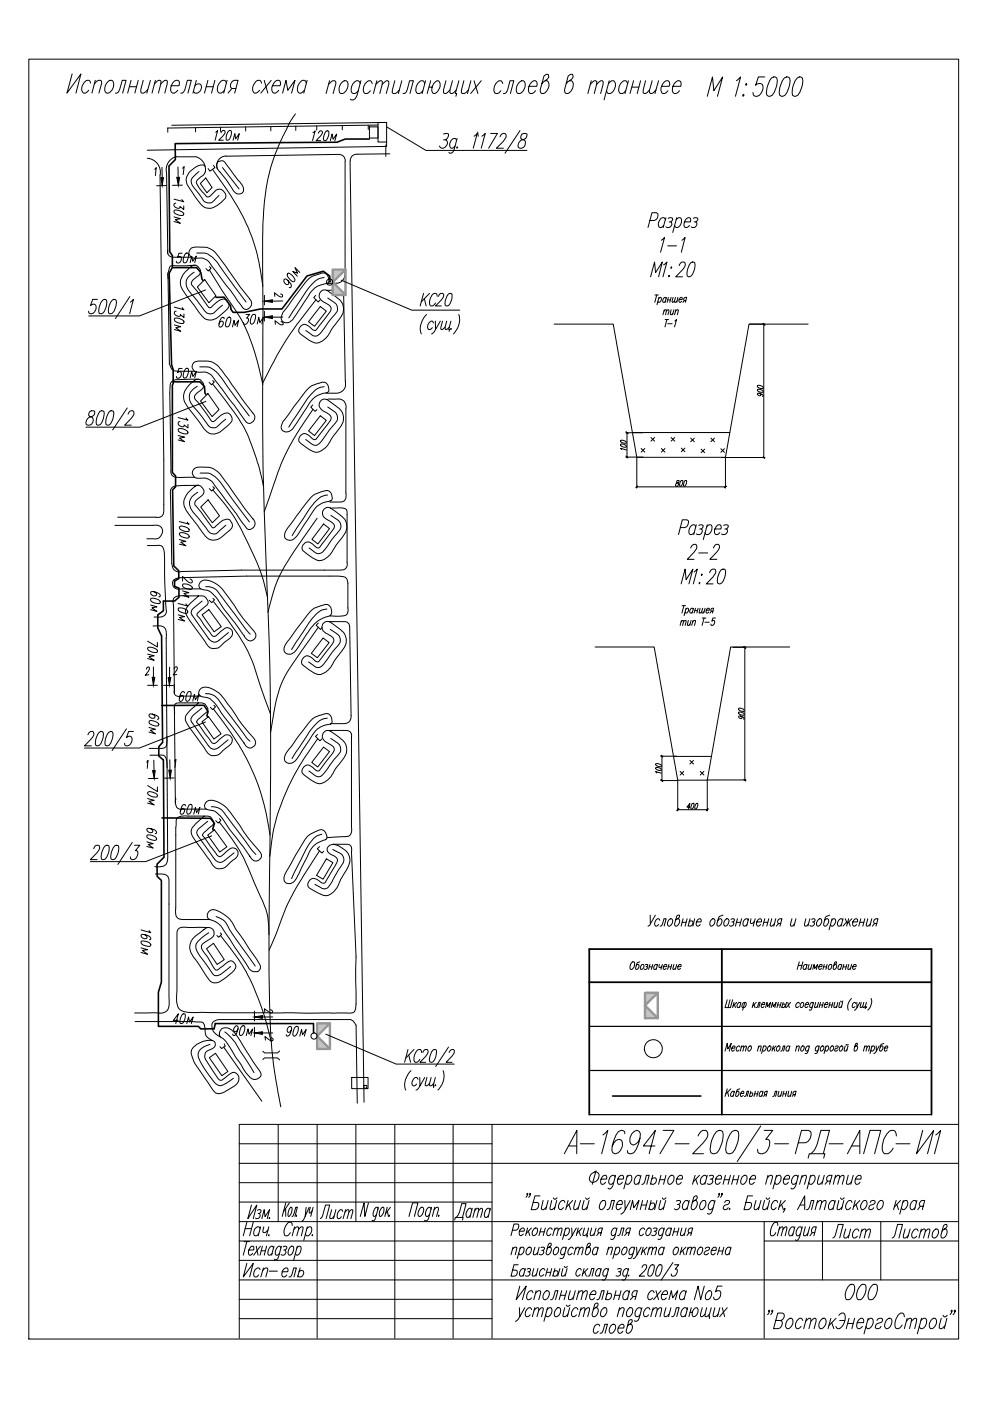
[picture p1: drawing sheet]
<svg xmlns="http://www.w3.org/2000/svg" width="210mm" height="297mm" viewBox="0 0 210 297" stroke-linecap="round" stroke-linejoin="round" font-family="sans-serif">
<path d="M6.1 12.5h197.2v271.4h-197.2z" fill="none" stroke="#000" stroke-width=".21"/>
<!-- layer: 0 -->
<g fill="none" stroke="#000" stroke-width=".21">
<path d="M78.3 26.9h1.9v2.4h-1.9zM80.2 26h1.8v4.1h-1.8zM82 26.9l8.3 5h21.4M72.4 59.4l14.9 6.4h10.2M43.6 61.5l-14 5.5h-10.8M43.7 85.1l-14.1 5.5h-11.4M43.6 153.1l-14 5.5h-11.7M44.9 177.2l-14 5.5h-11.8M69.1 219.3l14.9 6.3h12.3M74.4 216.2l.4 .2 .7 1M59 238.4v20.6M67.2 238.4v45.3"/>
<path d="M74.6 228.4h3.4v2.4h-3.4zM75.5 238.4v20.6M77.1 230.1h.7v.6h-.7zM83.7 238.4v45.3M96.1 238.4v45.3M104.3 238.4v45.3M140.6 239.7h2.3l-3 4.9M151.9 239.9l.6-.2h.3l.4 .2a5.6 5.6 0 0 1-1.2 4.5l-.5 .2-.8-.2a5.6 5.6 0 0 1 1.2-4.5zM155.2 239.9l.6-.2h.3l.4 .2a5.6 5.6 0 0 1-1.2 4.5l-.5 .2-.8-.2a5.6 5.6 0 0 1 1.2-4.5zM161.3 238.7l-5 7.6M162 239.7h1.8l-1.4 1.9h.4l.3 .2a2.44 2.44 0 0 1-1.4 2.8h-.5l-.4-.2-.2-.7M195.6 239.7l-1.3 4.9 3.7-4.9-1.3 4.9"/>
<path d="M203.2 238.4h-152.5v45.3M50.7 246.6h152.5M50.7 242.5h53.6M50.7 250.8h53.6M50.7 254.9h53.6M50.7 259h152.5M52.3 259.1l-.7 2.9M53.3 255.5l-.8 2.9 2-2.9-.8 2.9M53.7 259.1l-.8 2.9M54.6 256.6l.3-.1 .4 .1-.1 .5-.4 .2M55 257.3a.63 .63 0 0 1 0 .8 .63 .63 0 0 1-.8 .1M55.5 258.4l.5-1.9 .2 1.5 1-1.5-.5 1.9"/>
<path d="M57.2 258.1l-.1 .3 .1-.2M60.6 256.3v1.6M60.6 255l-.8 2.9M61.4 255l-1.3 1.9M61.7 256h.1a1.65 1.65 0 0 1-.7 1.9v-.8l.2-.7zM61.9 257.9l.4-.5 .4-1.4h.3l-.5 1.9M61.9 259.8v-.4l-.2-.3a1.29 1.29 0 0 0-1.3 1.1 1.57 1.57 0 0 0 .1 1.8 .96 .96 0 0 0 1.1-.7M62.9 257.6l-.1 .3 .1-.2M64.7 257.9l-.6 .9M64.9 256l-.2 1.9 .8-1.9M65.8 256l-.2 .6v.6h.2l.4-.6M66.4 256l-.5 1.9"/>
<path d="M67.9 258.4l.5-.6 .6-2.3h.9l-.8 2.9M70.3 256.5l-.4 1.7 .4 .2 .5-.6M71.2 256.5l-.5 1.9M72.7 256.9l-.3-.4a1.26 1.26 0 0 0-.7 1.9l.5-.2 .2-.2M73.1 257l.6-.5 .3 .1-.4 1.8M73.3 256.5l-.6 1.9M74 257l.5-.5 .3 .1-.4 1.8M78.1 255l-.7 2.9-.2-2.9-.8 2.9M80.2 256.4l-.2-.4a1.49 1.49 0 0 0-.7 1.9h.2l.4-.4M80.2 256l-.7 2.6-.3 .2-.3-.1M80.9 256.1l.4-.1a1.46 1.46 0 0 1-.8 1.9l-.1-.4 .1-.7zM82.1 256l-.5 1.9"/>
<path d="M82.1 256.8l.3 1.1M82.6 257.6l-.1 .3 .1-.2M82.8 256l-1.1 1.4M86.7 257.9l.8-2.9h1.1l-.7 2.9M89.2 256.1l.4-.1a1.31 1.31 0 0 1-.8 1.9 1.48 1.48 0 0 1 .4-1.8zM91.4 256.4l-.2-.4a1.38 1.38 0 0 0-.8 1.9h.2l.5-.4M91.5 256l-.8 2.6a.44 .44 0 0 1-.7 .1M92 256.5l.6-.5 .3 .1-.3 1.8M92.2 256l-.5 1.9M93.1 257.6l-.1 .3 .1-.2M96.4 258.7l.1-.6h1.7l-.1 .6M96.7 258.1a4.3 4.3 0 0 0 1.2-2.9h.9l-.7 2.9"/>
<path d="M100 256.6l-.2-.4a1.31 1.31 0 0 0-.8 1.9h.3l.4-.4M100.1 256.2l-.5 1.9M100.6 256.7l.6-.5 .3 .1-.4 1.8M100.8 256.2l-.5 1.9M101.4 256.7l.6-.5 .3 .1-.4 1.8M103.9 256.6l-.3-.4a1.38 1.38 0 0 0-.7 1.9h.2l.5-.4M104 256.2l-.5 1.9M111.9 253.2l-.1 .1-.1-.1 .1-.2v.4l-.3 .4M112.5 253.2l-.2 .1 .1-.3a.73 .73 0 0 1-.3 .8M114.5 253.5h-1.1l-.8 3h.9a1.02 1.02 0 0 0 .6-1.4l-1.1-.2M115.2 254.5l-.4 1.8 .4 .2 .7-.6M116.2 254.5l-.5 2"/>
<path d="M117 254.5l-.4 1.8 .5 .2 .6-.6M117.3 254l.3 .3 .5-.3M118 254.5l-.5 2M119.6 244.6l2.7-4.9v4.9M119.8 254.9l-.3-.4a1.2 1.2 0 0 0-.8 2h.3l.5-.5M120.5 254.5l-.6 2M120.6 243h1.6M120.6 255.4l.4 1.1M121.4 254.5l-1.3 1.4M122 254.5l-.4 1.8 .2 .2h.3l.6-.6M123 242.5h3M123.1 254.5l-.6 2"/>
<path d="M123.8 254.5l-.3 1.8 .1 .2h.3l.6-.6M124.2 254l.2 .3 .5-.3M124.9 254.5l-.5 2M125.3 249l.2-.2a.82 .82 0 0 1 1-.3 .82 .82 0 0 1 .5 .8 1.23 1.23 0 0 1-.6 1.2 1.23 1.23 0 0 1-1.3-.1 1.12 1.12 0 0 1 .2-1.4zM126.4 248.2l-.8 2.9M127.4 254.9l.5-.4h.3a1.25 1.25 0 0 1-.8 2 .78 .78 0 0 1-.2-1.1zM127.4 250h1.2a.59 .59 0 0 0-.2-.8 1.2 1.2 0 0 0-.8 1.9h.3l.5-.4M127.8 240.6l1.1-.9-1.3 4.9M128.7 256.5l.4-.2 .2-.4 .4-1.4h.6l-.5 2M130.4 249.6l-.3-.4a1.2 1.2 0 0 0-.8 1.9h.3l.5-.4M130.5 249.2l-.6 2.2a.88 .88 0 0 1-.8 .7l-.2-.2M130.7 255.4h1.2v-.6l-.2-.3a1.25 1.25 0 0 0-.8 2h.3l.5-.5"/>
<path d="M131 250h1.1a.59 .59 0 0 0-.1-.8 1.2 1.2 0 0 0-.8 1.9h.3l.5-.4M132.5 240.4l-.1-.5-.4-.2-.9 .2a7.5 7.5 0 0 0-1.4 4l.2 .5 .5 .2a1.98 1.98 0 0 0 1.4-2.8l-.5-.2a1.63 1.63 0 0 0-1.5 1.4M132.5 254.5l.1 2 1-2M132.6 256.5a1.38 1.38 0 0 1-1 .9M132.9 249.6l.5-.4h.3a1.2 1.2 0 0 1-.8 1.9l-.3-.4M133 249.2l-.7 2.9M133.6 256.5l.5-2 .3 1.5 1.1-1.5-.6 2M135.7 241.3a1.77 1.77 0 0 1-1.5 1.5l-.5-.3a2.01 2.01 0 0 1 1.4-2.8l.5 .2 .2 .5a6.9 6.9 0 0 1-1.4 4l-.9 .2-.4-.2-.1-.5M135.8 249.6l-.3-.4a1.2 1.2 0 0 0-.8 1.9h.3l.5-.4M135.9 249.2l-.5 1.9M136 255.5h1M136.1 251.1l.4-.1 .5-1.8h.6l-.5 1.9"/>
<path d="M136.2 254.5l-.5 2M137.3 254.5l-.5 2M137.9 255.4l.3-.3a.63 .63 0 0 1 .7 .5 .63 .63 0 0 1-.5 .7l-.5 .2-.3-.3M138.1 254.5l-.5 2M138.2 250a.54 .54 0 0 1 .8-.3 .54 .54 0 0 1 .1 .8 .64 .64 0 0 1-.4 .6 .64 .64 0 0 1-.7-.3M138.4 249.2l-.5 1.9M138.9 243h-2.5l2.6-3.3-1.4 4.9M139.3 254.5l-.5 2M139.9 250.1h1M140.1 254.5l-.4 1.8 .1 .2h.3l.7-.6M140.1 249.2l-.5 1.9M140.4 254l.2 .3 .6-.3"/>
<path d="M141.2 254.5l-.6 2M141.2 249.2l-.5 1.9M141.9 249.6l.4-.4h.3a1.17 1.17 0 0 1-.8 1.9 1.06 1.06 0 0 1 .1-1.5zM143.1 242.5h3M143.4 254.6l.3-.1 .6 .1a.61 .61 0 0 1-.7 .8M143.5 250h1.1a.59 .59 0 0 0-.1-.8 1.2 1.2 0 0 0-.8 1.9l.5-.1 .3-.3M143.9 255.4a.66 .66 0 0 1 0 .9 .66 .66 0 0 1-.9 0M146 254.9l-.2-.4a1.2 1.2 0 0 0-.8 2h.2l.5-.5M146.1 254.5l-.5 2M147.3 254.5h.3a1.25 1.25 0 0 1-.8 2l-.3-.6 .6-2.1 .4-.3h.3v.2a.84 .84 0 0 1-.7 .9l-.3 .3M147.4 249.2l-.6 1.9M147.5 250l.4 1.1"/>
<path d="M148 240.8l.1-.2a1.4 1.4 0 0 1 1.6-.9 1.21 1.21 0 0 1 0 1.9l-2.8 3h2.3M148.3 249.2l-1.3 1.3M148.6 254.9l.5-.4h.3a1.25 1.25 0 0 1-.8 2 1.1 1.1 0 0 1 0-1.6zM149.8 249.6l-.2-.4a1.17 1.17 0 0 0-.8 1.9h.3l.4-.4M150 249.2l-.5 1.9M150.4 249.3l.3-.1 .6 .1-.2 .6-.5 .1M150.9 250a.67 .67 0 0 1 0 .9 .67 .67 0 0 1-.9 .1M151.5 254.9l-.3-.4a1.25 1.25 0 0 0-.8 2h.3l.5-.5M151.6 254.5l-.8 2.6a.52 .52 0 0 1-.8 .2M151.7 250h1.2a.59 .59 0 0 0-.1-.8 1.17 1.17 0 0 0-.9 1.9h.3l.5-.4M152.6 253.2l-.2 .1 .1-.3v.4l-.3 .4M153.1 253.2l-.1 .1 .1-.3-.1 .4-.2 .4"/>
<path d="M153.6 250.1h1M153.6 254.9a.64 .64 0 0 1 1.1-.3v.3l-.2 .3-.9 .4-.3 .7a.65 .65 0 0 0 1.1-.3M153.8 249.2l-.5 1.9M154.7 256.2v.3l.1-.2M154.9 249.2l-.5 1.9M155.4 250.1h1M155.6 249.2l-.5 1.9M156.7 249.2l-.5 1.9M157.3 249.6l.5-.4h.3a1.2 1.2 0 0 1-.8 1.9 .78 .78 0 0 1-.1-1.1zM159 250h1.1a.59 .59 0 0 0-.2-.8 1.2 1.2 0 0 0-.8 1.9h.3l.5-.4M159.6 253.5h-1.1l-.8 3h.9a1.08 1.08 0 0 0 .7-1.4l-1.2-.2M160.3 254.5l-.4 1.8 .1 .2h.3l.7-.6"/>
<path d="M161.3 254.5l-.5 2M162 259v24.7M162.1 254.5l-.4 1.8 .2 .2h.3l.6-.6M162.4 254l.3 .3 .5-.3M162.7 249.7l.6-.5 .5 .1-.4 1.8M162.8 249.2l-.5 1.9M163.2 254.5l-.5 2M164.2 242.5h3M164.6 249.6l.2-.3 .5-.1a1.17 1.17 0 0 1-.8 1.9l-.2-.4M164.6 249.2l-.7 2.9M164.9 254.9l-.3-.4a1.2 1.2 0 0 0-.8 2h.3l.5-.5M164.9 259.8l-.1-.5-.4-.2a2.53 2.53 0 0 0-.9 2.9 .86 .86 0 0 0 1-.7"/>
<path d="M165.6 254.5l-.6 2M165.7 255.4l.4 1.1M166.2 250h1.1l.1-.6-.3-.2a1.17 1.17 0 0 0-.7 1.9l.5-.1 .2-.3M166.4 256.3l-.1 .2v-.2l.1-.1-.1 .4-.3 .4M166.5 254.5l-1.3 1.4M169.1 256.5l1.5-3v3M169.2 249.6l-.3-.4a1.2 1.2 0 0 0-.8 1.9l.5-.1 .3-.3M169.3 242.3h1.4a1.83 1.83 0 0 0 1.1-2.4l-.4-.2h-1.5l-1.3 4.9M169.3 249.2l-.6 2.2a.88 .88 0 0 1-.9 .7l-.1-.2M169.6 255.5h1M169.9 249.7l.6-.5 .5 .1-.4 1.8M170.1 249.2l-.6 1.9"/>
<path d="M171 256.5l.4-.2 .2-.4 .4-1.4h.6l-.5 2M171.3 245.5l.3-.9h3.3l-.3 .9M171.8 249.6l.5-.4h.3a1.2 1.2 0 0 1-.8 1.9l-.3-.4M171.9 249.2l-.8 2.9M171.9 244.6l1-1.2 1.1-3.7h1.9l-1.3 4.9M173.2 255.1l.6-.6 .4 .1-.4 1.9M173.4 254.5l-.6 2M173.7 249.2l-.4 1.8 .5 .1 .6-.6M174.2 255.1l.6-.6 .3 .1-.3 1.9M174.4 259v12.4M174.8 249.2l-.5 1.9M175.5 250.4l-.6 .7"/>
<path d="M175.8 242.5h2.9M176.1 250.4l-.8-.1v-.6l.5-.5h.6l-.5 1.9M177 249.7l.6-.5 .4 .1-.4 1.8M177 254.9l-.3-.4a1.25 1.25 0 0 0-.8 2h.3l.5-.5M177.1 254.5l-.5 2M177.2 249.2l-.5 1.9M177.9 254.5l-.4 1.8 .4 .2 .7-.6M178 249.7l.6-.5 .4 .1-.4 1.8M178.2 254l.2 .3 .6-.3M178.9 254.5l-.5 2M179.7 244.6l2.6-4.9v4.9M179.8 249.2l-.3 1.8 .4 .1 .7-.6"/>
<path d="M180.6 243h1.7M180.7 254.9l-.3-.4a1.25 1.25 0 0 0-.9 2h.3l.6-.5M180.9 249.2l-.5 1.9M181.3 254.5l-.5 2M181.4 250h1.1a.59 .59 0 0 0-.2-.8 1.2 1.2 0 0 0-.8 1.9l.6-.1 .2-.3M181.5 255.4l.4 1.1M182.3 254.5l-1.4 1.4M183 254.6l.5-.1a1.2 1.2 0 0 1-.8 2 1.28 1.28 0 0 1 .3-1.9zM183.1 244.6l1.4-4.9h2.2l-1.3 4.9M184.5 254.9a.64 .64 0 0 1 1-.3l.1 .3-.2 .3-1 .4-.2 .7a.65 .65 0 0 0 1.1-.3M186.5 254.6l.5-.1a1.2 1.2 0 0 1-.8 2 1.28 1.28 0 0 1 .3-1.9zM186.7 259v12.4"/>
<path d="M190 242.5h2.9M190 254.5l-.5 2M190 240.8l-.2-.9-.3-.2a1.7 1.7 0 0 0-1.7 1.1 3 3 0 0 0-.2 3.8 1.67 1.67 0 0 0 1.8-1.2M190.1 255.4l.4 1.1M190.9 254.5l-1.3 1.4M191.4 254.9l.5-.4h.3a1.25 1.25 0 0 1-.8 2l-.3-.5M191.5 254.5l-.7 2.9M194.3 254.9l-.3-.4a1.25 1.25 0 0 0-.8 2h.3l.5-.5M194.4 254.5l-.5 2M195.1 255.7l-.5 .8M195.7 255.7h-.6l-.2-.2v-.3l.6-.7h.6l-.5 2M198.4 240.6l1-.9-1.3 4.9"/>
<path d="M50.7 271.4h152.5M50.7 263.1h53.6M50.7 267.2h53.6M50.7 275.5h53.6M50.7 279.6h53.6M51.7 263.2h1.2M52 260.5h1.3M52.3 267.9l-.7 2.8 2.1-2.8-.8 2.8M52.3 263.2l-.7 2.9M52.8 265h1v-.5l-.1-.3a1.26 1.26 0 0 0-.8 1.9h.2l.5-.4M54.3 264.2l.4 1.9M55.1 260.5l-.2-.4a1.17 1.17 0 0 0-.8 1.9h.3l.4-.4"/>
<path d="M55.1 269.2l-.2-.4a1.17 1.17 0 0 0-.8 1.9h.3l.4-.4M55.2 264.2l-1.4 1.9M55.3 260.1l-.5 1.9M55.4 265.2h.9M55.6 264.2l-.5 1.9M55.7 269.4l.6-.6 .4 .2-.3 1.7M55.9 268.8l-.6 1.9M55.9 260.1l-.2 1.1 .5 .1 .6-.5M56.5 264.2l-.5 1.9M57 260.1l-.5 1.9M57 261.8v.2l.1-.1M57.1 269.5h1.7"/>
<path d="M58 264.6l-.2-.4a1.32 1.32 0 0 0-.8 1.9h.2l.5-.4M58.1 264.2l-.5 1.9M59.6 264.6l-.3-.4a1.32 1.32 0 0 0-.7 1.9h.2l.5-.4M59.7 264.2l-.8 2.6a.44 .44 0 0 1-.7 .2M59.8 269.6h1.2a.59 .59 0 0 0-.2-.8 1.17 1.17 0 0 0-.8 1.9h.3l.5-.4M60 264.3l.3-.1 .5 .1a.55 .55 0 0 1-.6 .7M60.4 265a.63 .63 0 0 1 .1 .9 .63 .63 0 0 1-.9 .1M61.3 270.7l.4-.1 .6-1.8h.5l-.5 1.9M61.6 264.3l.5-.1a1.32 1.32 0 0 1-.8 1.9 1.34 1.34 0 0 1 .3-1.8zM62.3 260.7l.7-.6 .3 .1-.4 1.8M62.5 260.1l-.6 1.9M62.9 264.6l.5-.4h.2a1.32 1.32 0 0 1-.7 1.9l-.3-.4"/>
<path d="M63 264.2l-.7 2.9M63.3 260.7l.6-.6 .4 .1-.4 1.8M63.4 269.6l.7-.2a.74 .74 0 0 1 .1 1 .74 .74 0 0 1-.9 .2l-.1-.1M63.6 268.8l-.5 1.9M65 260.5l.5-.4h.3a1.2 1.2 0 0 1-.8 1.9l-.3-.4M65.2 260.1l-.8 2.9M66.3 261.8l-.1 .2 .1-.1M110.1 277.3l.1 1.9 1.1-1.9M110.2 272.7l-.8 2.9 2.2-2.9-.8 2.9M110.2 279.2a1.35 1.35 0 0 1-.9 .9M112.7 277.7l-.2-.4a1.17 1.17 0 0 0-.9 1.9h.3l.5-.4M113 274.1l-.3-.4a1.17 1.17 0 0 0-.8 1.9h.3l.5-.4"/>
<path d="M113.3 277.8l.6-.5 .3 .1-.4 1.8M113.4 277.3l-.5 1.9M113.6 274.2l.6-.5 .4 .1-.4 1.8M113.7 273.7l-.5 1.9M114.2 277.8l.7-.5 .3 .1-.4 1.8M115.7 273.8l.5-.1a1.17 1.17 0 0 1-.8 1.9 1.18 1.18 0 0 1 .3-1.8zM116 277.7l.5-.4h.3a1.2 1.2 0 0 1-.8 1.9l-.3-.4M116.1 277.3l-.8 2.8M116.7 275.6l.5-.2 .5-1.7h.6l-.5 1.9M118.1 277.4l.5-.1a1.17 1.17 0 0 1-.8 1.9 1.23 1.23 0 0 1 .3-1.8zM118.8 274.6h1.1M119.1 273.7l-.6 1.9"/>
<path d="M119.7 277.3l-.3 1.7 .4 .2 .7-.6M120.1 276.7l.1 .1a.45 .45 0 0 0 .7-.1M120.2 273.7l-.6 1.9M120.8 277.3l-.5 1.9M120.9 273.7l-.4 1.7 .5 .2 .6-.6M122 273.7l-.5 1.9M122.5 277.7l-.3-.4a1.2 1.2 0 0 0-.8 1.9h.3l.5-.4M122.6 274.2l.6-.5 .4 .1-.4 1.8M122.7 273.7l-.5 1.9M123.1 277.8l.6-.5 .4 .1-.4 1.8M123.2 277.3l-.5 1.9M123.5 274.2l.7-.5 .3 .1-.4 1.8"/>
<path d="M124 277.8l.6-.5 .4 .1-.4 1.8M125.1 274.5h1.2v-.6l-.2-.2a1.2 1.2 0 0 0-.8 1.9h.3l.5-.4M126.3 277.3h.3a1.2 1.2 0 0 1-.8 1.9l-.3-.6 .6-2 .4-.3 .3 .1a1.02 1.02 0 0 1-.8 1l-.2 .3M126.5 275.6l.5-.2 .6-1.7h.5l-.5 1.9M127.6 277.7l.5-.4h.3a1.2 1.2 0 0 1-.8 1.9 .8 .8 0 0 1-.2-1.1zM128.7 274.5a.54 .54 0 0 1 .7-.3 .54 .54 0 0 1 .2 .8 .64 .64 0 0 1-.5 .5 .64 .64 0 0 1-.6-.2M128.9 273.7l-.5 1.9M130.4 274.6h1M130.6 273.7l-.5 1.9M131.2 277.8l.7-.5 .4 .1-.4 1.8M131.4 277.3l-.5 1.9M131.7 273.7l-.5 1.9"/>
<path d="M133.4 277.4l.5-.1a1.17 1.17 0 0 1-.8 1.9 1.23 1.23 0 0 1 .3-1.8zM133.4 274.1l-.3-.4a1.2 1.2 0 0 0-.8 1.9h.3l.5-.4M133.5 273.7l-.5 1.9M134.3 274.9l-.6 .7M134.8 274.9h-.5l-.3-.3v-.3l.5-.6h.6l-.5 1.9M136 277.7a.45 .45 0 0 0-.6-.4 1.28 1.28 0 0 0-.5 1.9h.3l.5-.4M136.1 277.3l-.8 2.6a.53 .53 0 0 1-.8 .1M137.8 277.7l-.2-.4a1.17 1.17 0 0 0-.8 1.9l.5-.2 .2-.2M138.4 277.8l.6-.5 .3 .1-.3 1.8M138.5 277.3l-.5 1.9M138.7 274.1l-.3-.4a1.2 1.2 0 0 0-.8 1.9h.3l.5-.4M139.1 273.7l.5 1.9"/>
<path d="M139.3 277.8l.6-.5 .4 .1-.4 1.8M140.1 273.7l-1.5 1.9M140.3 274.5h1.1a.59 .59 0 0 0-.1-.8 1.2 1.2 0 0 0-.8 1.9h.3l.5-.4M141.2 277.3l-.4 1.7 .4 .2 .7-.6M141.8 275.6l.5-1.9 .3 1.5 1.1-1.5-.5 1.9M142.3 277.3l-.6 1.9M142.4 279.2l.4-.2 .6-1.7h.6l-.5 1.9M145.4 274.1l-.3-.4a1.2 1.2 0 0 0-.8 1.9h.3l.5-.4M145.5 273.7l-.5 1.9M145.7 277.7l-.3-.4a1.2 1.2 0 0 0-.8 1.9h.3l.5-.4M145.8 277.3l-.5 1.9M146.3 278.2h.5v-.1a.96 .96 0 0 1 .9-.8 1.18 1.18 0 0 1-.7 1.9l-.3-.4 .1-.6"/>
<path d="M146.6 277.3l-.5 1.9M148.9 277.3l-.4 1.7 .4 .2 .6-.6M149.3 272.7l-.7 2.9-.6-2.9-.8 2.9M149.8 274.1l.5-.4h.3a1.2 1.2 0 0 1-.8 1.9 .8 .8 0 0 1-.2-1.1zM149.8 277.3l-.3 1.7 .3 .2 .6-.6M150.8 277.3l-.5 1.9h.2l-.1 .4M151.6 277.3l-.4 1.7 .5 .2 .6-.6M152.6 277.3l-.5 1.9M153.1 272.7h-1l-.4 1.2a.66 .66 0 0 1 1.1 .2 1.12 1.12 0 0 1-1.4 1.3l-.1-.4M153.1 277.3l.5 1.9M154.2 277.3l-1.6 1.9M162 263.1h41.2"/>
<path d="M163.2 277.9l-.2 .2 .1-.3v.4l-.4 .5M163.8 277.9l-.1 .2-.1-.2 .2-.1v.1l-.4 .8M164.5 280h1l.2 .1a1.15 1.15 0 0 1-.7 1.6h-1l.9-3.3h1a.85 .85 0 0 1 .4 .9 .85 .85 0 0 1-.8 .7M165.2 260.7l.5-.6 .3 .1-.4 1.8M165.3 260.1l-.5 1.9M166 260.7l.6-.6 .2 .1-.3 1.8M166.9 280l.6-.5h.3a1.38 1.38 0 0 1-.9 2.2 .91 .91 0 0 1-.2-1.3zM168.4 260.5l-.2-.4a1.26 1.26 0 0 0-.8 1.9l.5-.1 .2-.3M168.5 260.1l-.5 1.9M170 260.5l-.2-.4a1.26 1.26 0 0 0-.8 1.9l.5-.1 .2-.3M170.1 260.1l-.6 2.2a.77 .77 0 0 1-.7 .7l-.2-.1M170.2 280l-.3-.5a1.38 1.38 0 0 0-.9 2.2h.3l.6-.5"/>
<path d="M170.7 260.1l-.3 1.8 .3 .1 .6-.5M171 279.5l-.6 2.2M171.7 260.1l-.5 1.9M172.2 261.3l-.5 .7M172.7 261.3h-.5l-.1-.5 .3-.6 .7-.1-.5 1.9M174 280l.5-.5h.4a1.38 1.38 0 0 1-1 2.2 1.18 1.18 0 0 1 .1-1.7zM176.2 279.5l-.6 2.2M176.6 262.5l.5-.6 .6-2.3h1.1l-.8 2.9M177.3 279.5l-1.6 1.6M177.9 278.9a.75 .75 0 0 1 1.1-.3 2.72 2.72 0 0 1-1 3.1h-.4l-.4-.5M178 280h1.1M179.3 260.6l-.4 1.8 .5 .1 .6-.6"/>
<path d="M179.8 272.8l.6-.5h.5a2.13 2.13 0 0 1-.3 2.8 .8 .8 0 0 1-1.2 .3 2.64 2.64 0 0 1 .4-2.6zM180 279.5l-.6 2.2M180.4 260.6l-.6 1.9M181.2 279.5l-.6 2.2M182.1 261l-.3-.4a1.2 1.2 0 0 0-.8 1.9h.3l.5-.4M182.6 261.1l.6-.5 .4 .1-.4 1.8M182.6 272.4l.7-.1a1.08 1.08 0 0 1 .3 1.2l-.2 .8a1.6 1.6 0 0 1-1.4 1.3 2.37 2.37 0 0 1 .6-3.2zM182.8 260.6l-.5 1.9M183.6 261.1l.6-.5 .3 .1-.3 1.8M184 280l.5-.5h.3a1.38 1.38 0 0 1-.9 2.2l-.3-.5M184.1 279.5l-.9 3.3M185 272.4l.7-.1a1.08 1.08 0 0 1 .3 1.2 2.63 2.63 0 0 1-1.2 2.1h-.4a2.51 2.51 0 0 1 .6-3.2z"/>
<path d="M185.9 280a.74 .74 0 0 1 1.2-.3l-.1 .6a1.42 1.42 0 0 0-1.4 .9v.3a.74 .74 0 0 0 1.2-.3M187.9 280l.6-.5h.3a1.38 1.38 0 0 1-.9 2.2 .91 .91 0 0 1-.2-1.3zM189.2 262.5l.5-.6 .6-2.3h1.1l-.8 2.9M191.7 279.2l-.1-.6-.2-.2h-.4a2.88 2.88 0 0 0-1.1 3.1 .88 .88 0 0 0 1.4-.6M191.9 260.6l-.4 1.8 .5 .1 .6-.6M192.3 279.5l-.6 2.2M193 260.6l-.6 1.9M194.7 261l-.3-.4a1.17 1.17 0 0 0-.8 1.9h.3l.5-.4M195.2 261.1l.6-.5 .4 .1-.4 1.8M195.3 280l.5-.5h.3a1.38 1.38 0 0 1-.8 2.2l-.4-.5M195.3 260.6l-.5 1.9M195.4 279.5l-.9 3.3"/>
<path d="M196.2 261.1l.6-.5 .4 .1-.4 1.8M197.4 280l.5-.5h.4a1.38 1.38 0 0 1-1 2.2 1.18 1.18 0 0 1 .1-1.7zM197.9 261l.5-.4h.3a1.2 1.2 0 0 1-.8 1.9 .8 .8 0 0 1-.2-1.1zM199.6 279.5l-.4 2 .1 .2h.4l.6-.6M200 278.9l.2 .3 .6-.3M200.3 260.6h.2a1.2 1.2 0 0 1-.8 1.9l-.2-.6 .5-2 .4-.3 .4 .1a.91 .91 0 0 1-.8 1l-.3 .3M200.8 279.5l-.6 2.2M201.9 277.9l-.2 .2 .1-.3v.4l-.4 .5M202.5 277.9l-.1 .2-.1-.2 .2-.1a.87 .87 0 0 1-.4 .9M127.1 281.1l-.2-.3a1.2 1.2 0 0 0-.8 1.9h.3l.4-.4M127.2 282.7l.4-.2 .6-1.7h.6l-.5 1.9M129.5 281.1l.5-.3h.2a1.18 1.18 0 0 1-.8 1.9 1.06 1.06 0 0 1 .1-1.6z"/>
<path d="M131.1 281.6h1.1a.54 .54 0 0 0-.1-.8 1.17 1.17 0 0 0-.8 1.9l.5-.2 .3-.2M133.5 280.8h.3a1.18 1.18 0 0 1-.8 1.9l-.2-.6 .5-2.1 .4-.2 .3 .1a1.02 1.02 0 0 1-.7 1l-.3 .2M170.8 280.1l.7-.6 .4 .2-.4 2M171.9 280.1l.7-.6 .4 .2-.4 2M176.3 280.4l.5 1.3M179.7 280.6h1.2M181.8 280.4h1.3a.55 .55 0 0 0-.1-.7 .55 .55 0 0 0-.7 0 1.43 1.43 0 0 0-.3 2h.3l.6-.5M192.2 280.1l.6-.6 .5 .2-.5 2M193.2 280.1l.7-.6 .5 .2-.5 2"/>
<circle cx="138.5" cy="222.4" r="1.91"/>
</g>
<g fill="none" stroke="#000" stroke-width=".21">
<path d="M15.3 15.7l-1.1 4 3-4-1.1 4M19.2 17.6l-.3-.6a1.7 1.7 0 0 0-1.2 2.7h.4l.7-.6M20 17.8l.9-.8h.4l.2 .2 .1 .4-.6 2.1M20.2 17l-.7 2.7M23 17.2l.7-.2a1.68 1.68 0 0 1-1.1 2.7 1.17 1.17 0 0 1-.3-1.5zM24.5 19.7l.6-.2 .3-.5 .5-2h.8l-.7 2.7M27.4 18.4h1.5M27.8 17l-.7 2.7M29.3 17l-.7 2.7M30.4 17l-.5 2v.5l.2 .2h.4l.8-.7M31.9 17l-.8 2.7M32.7 17.8l.9-.8 .5 .2-.5 2.5"/>
<path d="M32.9 17l-.7 2.7M34.1 17.8l.9-.8 .5 .2-.6 2.5M36.3 18.2h1.6a.7 .7 0 0 0 .1-.8 .7 .7 0 0 0-.7-.4 1.95 1.95 0 0 0-1 2.5l.3 .2h.4l.7-.6M38.3 19.7l.6-.2 .3-.5 .5-2h.9l-.8 2.7M41.3 18.2a.73 .73 0 0 1 .9-.4 .73 .73 0 0 1 .5 .8 1.25 1.25 0 0 1-1.4 1.1l-.3-.3M41.6 17l-.7 2.7M43.7 18.4h1.5M44.1 17l-.7 2.7M45.6 17l-.8 2.7M48 17.6l-.1-.4-.3-.2a1.79 1.79 0 0 0-1.4 2.5l.3 .2h.4l.7-.6M48.1 17l-.7 2.7M49.2 18.8l-.8 .9"/>
<path d="M50 18.8h-.8a1.05 1.05 0 0 1 .4-1.8h.9l-.7 2.7M55.5 17.6l-.4-.6a1.7 1.7 0 0 0-1.2 2.7h.4l.7-.6M56 17l.8 2.7M57.5 17l-2.2 2.7M57.8 18.2h1.6a.7 .7 0 0 0 0-.8 .7 .7 0 0 0-.7-.4 1.98 1.98 0 0 0-.9 2.5l.2 .2h.4l.7-.6M59.9 19.7l.7-2.7 .4 2.1 1.5-2.1-.7 2.7M65 17.6l-.4-.6a1.77 1.77 0 0 0-1.5 2.4l.3 .3h.5l.6-.6M65.1 17l-.7 2.7M69.7 17.9l.8-.8h.5l.2 .2v.4l-.6 2.1M69.9 17.1l-.8 2.7M72.3 17.7l.7-.6h.4a1.17 1.17 0 0 1 .3 1.6 1.17 1.17 0 0 1-1.7 1 2.04 2.04 0 0 1 .3-2zM76.4 17.7a.68 .68 0 0 0-.8-.6 2.02 2.02 0 0 0-1 2.6l.6 .1 .8-.6"/>
<path d="M76.5 17.1l-.8 3.1-.3 .6a.74 .74 0 0 1-1.1 .2M78.9 17.7l-.4-.6a1.71 1.71 0 0 0-1.1 2.7l.8-.1 .3-.5M79.7 17.9l.9-.8h.3l.2 .2-.6 2.5M79.9 17.1l-.7 2.7M81 17.9l.9-.8h.3l.2 .2v.6l-.5 1.9M83.7 17.1l-.5 2.6 .2 .1h.4l.9-.7M85.2 17.1l-.7 2.7M85.4 19.8l.6-.1 .8-2.6h.8l-.7 2.7M90.1 17.7l-.4-.6a1.77 1.77 0 0 0-1.5 2.3l.3 .4h.5l.6-.6M90.2 17.1l-.7 2.7M90.9 18.5h.7a1.66 1.66 0 0 1 1.3-1.4 1.72 1.72 0 0 1-1 2.7 1.1 1.1 0 0 1-.3-1.3M91.3 17.1l-.7 2.7"/>
<path d="M94.5 17.1l-.5 2v.6l.5 .1 .9-.7M95.9 17.1l-.5 2v.6l.5 .1 .8-.7M97.3 17.1l-.8 2.7h.3l-.1 .6M98.4 17.1l-.6 2.6 .6 .1 .9-.7M99.8 17.1l-.7 2.7M100.5 17.1l.8 2.7M102 17.1l-2.2 2.7M106.6 17.7l-.4-.6a1.77 1.77 0 0 0-1.3 2.6l.2 .1h.4l.7-.6M106.7 19.8l.6-.1 .8-2.6h.8l-.7 2.7M109.9 17.7l.7-.6h.4a1.7 1.7 0 0 1-1.2 2.7 1.19 1.19 0 0 1-.2-1.5zM112.2 18.3h1.6a.93 .93 0 0 0-.2-1.2 1.71 1.71 0 0 0-1.2 2.7l.8-.1 .4-.5M115.6 17.1h.4a1.7 1.7 0 0 1-1.1 2.7l-.2-.1-.2-.6 .8-3 .5-.3h.4l.1 .2a1.37 1.37 0 0 1-1 1.3l-.4 .4"/>
<path d="M120.7 17.1h.5a1.7 1.7 0 0 1-1.2 2.7l-.2-.1-.1-.6 .8-3 .5-.3h.4l.1 .2a1.35 1.35 0 0 1-1.1 1.3l-.3 .4M125.2 17.9l.8-.8 .5 .2-.5 2.5M125.4 17.1l-.8 2.7M126.5 17.9l.9-.8h.3l.2 .2-.5 2.5M129 17.7l.7-.6h.4a1.7 1.7 0 0 1-1.1 2.7l-.4-.6M129.2 17.1l-1.1 4.1M133.1 17.7l-.4-.6a1.77 1.77 0 0 0-1.5 2.3l.3 .4h.5l.6-.6M133.2 17.1l-.7 2.7M134 18.5h1.4M134.3 17.1l-.7 2.7M135.8 17.1l-.7 2.7M136.9 17.1l-.5 2v.6l.4 .1 .9-.7"/>
<path d="M138.3 17.1l-.6 2v.6l.5 .1 .9-.7M139.6 17.1l-.7 2.7M140.3 18.3h1.6a.87 .87 0 0 0-.2-1.2 1.77 1.77 0 0 0-1.4 2.6l.6 .1 .7-.6M142.7 18.3h1.6a.93 .93 0 0 0-.2-1.2 1.77 1.77 0 0 0-1.4 2.6l.7 .1 .7-.6M156.1 17.1l.9-.8-1.1 4.1M157.7 20v.2l-.2 .2v-.2zM158.1 17.9l.2-.2v.2l-.1 .2zM162.2 16.3h-1.4l-.6 1.8a.9 .9 0 0 1 1.6 .2 1.8 1.8 0 0 1-1.7 2.1l-.3-.2-.1-.6M163.6 16.5l.5-.2 .6 .2a4.6 4.6 0 0 1-1 3.7l-.4 .2-.7-.2a4.6 4.6 0 0 1 1-3.7zM166.3 16.5l.5-.2 .6 .2a4.6 4.6 0 0 1-1 3.7l-.4 .2-.7-.2a4.6 4.6 0 0 1 1-3.7zM169.1 16.5l.4-.2 .6 .2a4.6 4.6 0 0 1-1 3.7l-.4 .2-.7-.2a4.4 4.4 0 0 1 1.1-3.7zM32.8 35.9l.3-.4-.2 1.7"/>
<path d="M38.7 35.7l.3-.4-.2 1.7M150 20.4l1.1-4.1 .3 2.9 1.8-2.9-1.1 4.1M137.8 46.8h.9a1.08 1.08 0 0 0 .7-1.5l-.2-.2h-1l-.8 3.1M137.9 58.7l.9-3.1 .2 2.2 1.4-2.2-.8 3.1M140.2 50.9l.7-.6-.8 3.2M140.7 56.1l.7-.5-.8 3.1M141.1 46.6l-.3-.4a1.29 1.29 0 0 0-.9 2h.3l.5-.4M141.2 46.2l-.6 2M141.6 52.1h1.8M141.7 46.3l.3-.1 .6 .1a.63 .63 0 0 1-.7 .7M141.7 58.5l.2-.1 .1 .1-.2 .2zM142.2 47a.74 .74 0 0 1 0 1 .74 .74 0 0 1-1 .1"/>
<path d="M142.2 56.7l.2-.1-.1 .3zM143.4 46.6l.3-.3 .5-.1a1.29 1.29 0 0 1-.8 2l-.4-.4M143.5 46.2l-.9 3.1M144 56.3v-.2a.67 .67 0 0 1 .5-.5 .67 .67 0 0 1 .8 .3 1.48 1.48 0 0 1-.6 1.3l-1.4 1.5h1.4M144.6 50.9l.7-.6-.8 3.2M145.1 47h1.3a.6 .6 0 0 0-.2-.8 1.33 1.33 0 0 0-.9 2h.3l.6-.4M146.5 55.7l.3-.1 .5 .1a3.1 3.1 0 0 1-1.1 3h-.2a1.39 1.39 0 0 1-.1-1.8zM147 46.3l.3-.1 .6 .1a.63 .63 0 0 1-.7 .7M147.5 47a.72 .72 0 0 1 0 1 .72 .72 0 0 1-1 .1M59.5 62.3l.4 .3v.3l-.4 .1-1.3-.9 .1 .7M59.6 68.2l.4 .3v.3l-.3 .1a2.25 2.25 0 0 1-1.4-.9l.1 .8M138.9 62.5h.7"/>
<path d="M139.2 62.5l-.4 1.6M139.7 63.3l.2-.3a.52 .52 0 0 1 .3 .7 .52 .52 0 0 1-.6 .3l-.1-.1M139.7 63l-.4 1.6M140.8 66l.3-.3 .2 .1-.2 .9M140.9 65.7l-.3 1M141 67.7h.7M141.2 63.3v-.2a.59 .59 0 0 0-.6 .3 .59 .59 0 0 0 0 .6l.2 .1 .3-.2M141.3 66l.3-.3 .2 .1-.2 .9M141.3 63l-.3 1.1M141.4 67.7l-.4 1.6M141.6 63.6h.5M141.6 68.6h.9"/>
<path d="M141.7 63l-.3 1.1M142.3 65.7l-.2 .9 .2 .1 .4-.3M142.3 63l-.3 1.1M142.7 63l-.2 1 .2 .1 .3-.3M142.9 65.7l-.3 1M143.1 68l.3-.3-.4 1.6M143.2 63l-.2 1 .2 .1 .4-.3M143.2 66l.4-.3 .2 .1-.2 .9M143.3 65.7l-.3 1M143.7 63l-.2 1.1M144 63.5h.6v-.4a.53 .53 0 0 0-.6 .4 .53 .53 0 0 0 .2 .6l.3-.2M145.1 63.7l-.3 .4"/>
<path d="M145.4 63.7h-.3l-.1-.4 .3-.3h.3l-.3 1.1M144.2 111.9h1a1.14 1.14 0 0 0 .7-1.5l-.3-.2h-.9l-.8 3.1M146.4 116.2l.1-.2a.79 .79 0 0 1 1.2-.4 .9 .9 0 0 1-.2 1l-1.8 2h1.5M147.5 111.7l-.3-.4a1.29 1.29 0 0 0-.8 2h.3l.5-.4M147.6 111.3l-.5 2M148.1 111.4l.4-.1 .6 .1a.63 .63 0 0 1-.7 .8M148.1 117.2h1.9M148.6 112.2a.73 .73 0 0 1 0 1 .73 .73 0 0 1-1 0M149.8 111.7l.5-.4h.4a1.29 1.29 0 0 1-.9 2l-.3-.4M150 111.3l-.9 3.1M151.3 116.2v-.2a.73 .73 0 0 1 1.2-.4 1.2 1.2 0 0 1-.6 1.5l-1.4 1.5h1.5M151.6 112.2h1.2a.56 .56 0 0 0 .1-.7 .56 .56 0 0 0-.6-.2 1.39 1.39 0 0 0-.5 2h.3l.5-.4"/>
<path d="M153.4 111.4l.4-.1 .6 .1a.63 .63 0 0 1-.7 .8M154 112.2a.73 .73 0 0 1 0 1 .73 .73 0 0 1-1 0M144.4 123.8l.9-3.1 .2 2.2 1.4-2.2-.8 3.1M144.4 131.8l.4-.3 .1 .1-.2 1M144.5 131.5l-.3 1.1M144.6 128.4h.7M144.9 131.8l.4-.3 .2 .1-.2 1M145 128.4l-.4 1.6M145.4 129.2l.5-.2a.61 .61 0 0 1 0 .6 .61 .61 0 0 1-.6 .3v-.1M145.5 129l-.5 1.5M145.9 131.5l-.2 1 .3 .1 .3-.3M146.5 131.5l-.3 1.1"/>
<path d="M146.9 131.8l.3-.3 .3 .1-.3 1M147 131.5l-.3 1.1M147 129.2l-.1-.2a.53 .53 0 0 0-.6 .3 .53 .53 0 0 0 .2 .7l.3-.2M147 129l-.3 1M147.2 121.3l.6-.6-.8 3.1M147.3 129.5h.6M147.5 129l-.3 1M148 129l-.2 1M148.2 123.6l.2-.1-.1 .3zM148.4 129l-.2 .9h.4l.2-.2M148.7 121.8l.1-.1 .1 .1-.2 .2zM148.9 131h.8"/>
<path d="M149 129l-.2 .9h.3l.2-.2M149.3 131l-.4 1.6M149.5 131.9h.9M149.5 129l-.3 1M149.7 129.4h.7v-.4a.59 .59 0 0 0-.7 .3 .59 .59 0 0 0 .1 .7l.5-.2M150.5 121.4v-.1a.67 .67 0 0 1 .5-.6 .67 .67 0 0 1 .7 .3 1.48 1.48 0 0 1-.5 1.3l-1.5 1.5h1.5M150.8 129.6l-.3 .4M151.1 129.6h-.3l-.1-.3 .2-.3h.4l-.2 1M151.7 131h-.6l-.2 .7 .4-.2a.53 .53 0 0 1 .2 .8 .53 .53 0 0 1-.8 .1v-.1M152.9 120.8l.4-.1 .5 .1a3.1 3.1 0 0 1-1.1 3l-.5-.2a3.5 3.5 0 0 1 .7-2.8zM31 141.9l.3-.5 .3 .1 .1 .4-.9 1.3 .8-.1M36.9 141.8a.35 .35 0 0 1 .3-.4 .35 .35 0 0 1 .4 .3 2.25 2.25 0 0 1-.9 1.4l.8-.1"/>
<path d="M31.1 161.6l.3-.4-.2 1.7M37 161.4l.3-.4-.2 1.7M57.3 214.1l.5 .3v.3h-.6l-1.1-.8v.7M57.5 220l.4 .3-.1 .4-.8-.3-.8-.6 .1 .7"/>
</g>
<g fill="none" stroke="#000" stroke-width=".21">
<path d="M31.2 33.5a2.98 2.98 0 0 1 2.8 3.6M33.9 37.1l.8 60.4v10.4a1.52 1.52 0 0 1-.5 1.6l-.7 .2h-8.6M35.6 27.1v.9M37.4 33.2a2.86 2.86 0 0 0-2.1 3.4l.3 17.2M37.4 33.2h4.1M41.5 27.1v.9M41.5 33.2a2.81 2.81 0 0 1 2 3.3M42.2 36.4a3.1 3.1 0 0 0-1.7 2.1l.3 .8 1.8 2.3a1.87 1.87 0 0 0 2.2 1.4l1.6-1.5M43.4 35.3a1.32 1.32 0 0 0-1.7 0 3.7 3.7 0 0 0-2.2 2.9l.1 .5a16.7 16.7 0 0 0 3.8 5.3 2.82 2.82 0 0 0 3.1-.8l.8-.6a1.32 1.32 0 0 0 .3-1.9 1.32 1.32 0 0 0-1.9-.3l-1 1.1a.74 .74 0 0 1-.8 .2 .74 .74 0 0 1-.5-.5l-1.1-1.3-.5-.9a1.02 1.02 0 0 1 .5-1.3l.9-.6 .3-.6M43.6 37.7l1.4 2.1-1.1 1.1-1.4-2zM45.1 35.9a72.6 72.6 0 0 1 6 9.3 40.4 40.4 0 0 1 4.6 15.5M45.3 35.1l.3 .4-1.1 .8-.4-.6"/>
<path d="M46.2 34.3l.3-.1a.97 .97 0 0 1 1.2 .2l2.8 3.8a2.43 2.43 0 0 1 1.1 2.3 1.24 1.24 0 0 1-1.2 .6 1.24 1.24 0 0 1-1.1-.9l-2.6-3.7a1.56 1.56 0 0 1-.5-2.2zM46.8 27v.9M47.2 35.5l3.5 4.6M47.9 33.1a2.01 2.01 0 0 0-1.8 2.7M52.1 26.9v.9M57.4 26.8v.9M62.6 24.1l-1.2 1.9-.5 1.1a40.8 40.8 0 0 0-5.1 19.9v19.4a992.2 992.2 0 0 0 1.3 69.8 1387.5 1387.5 0 0 1-.1 60.6l.1 13.9a106.6 106.6 0 0 0 2.1 22.4l.3 1.6M62.7 26.8v.9M67.2 26.7v.9M71.7 32.7l-23.8 .4M71.7 32.7a1.33 1.33 0 0 1 1.5 1.5M72.6 26.6v.9"/>
<path d="M73.2 34.2v23.5a2.08 2.08 0 0 1-2.5 2.4h-1.3M74.2 34.1l3 199.6M75.7 32.7a1.33 1.33 0 0 0-1.4 1.4M78.1 26.6v.8M80.2 26.5l-44.7 .6M81.8 30.7v2.5M82 30.1v.9l-50.8 .8M82 26l-45.6 .6M82.6 32.6l-6.9 .1M101.3 28l.1 .9M35.6 53a1.24 1.24 0 0 0 1.6 1.5h3.4M35.6 57.9l.3 19.3a1.66 1.66 0 0 0 1.3 1.5h4"/>
<path d="M39.3 57.6l.4-.4a1.8 1.8 0 0 1 1.9-.9 1.3 1.3 0 0 1 .9 1.2 1.3 1.3 0 0 1-.8 1.2l-.5 .4a.98 .98 0 0 0-.4 1.5l3.5 4.6a.63 .63 0 0 0 .9-.5 2.87 2.87 0 0 1 2.6-1.2 1.34 1.34 0 0 1 .7 1.2 1.34 1.34 0 0 1-.7 1.2 5.9 5.9 0 0 1-2.9 1.9 2.19 2.19 0 0 1-2.3-1.1l-2.5-3.3a5.6 5.6 0 0 1-1.9-3.7 4.2 4.2 0 0 1 1.1-2.1zM40.5 52.6l.9-.2h1.9a3.8 3.8 0 0 1 3 2l4.7 6.5 1.9 2.4a1.26 1.26 0 0 1 .3 1.6 1.26 1.26 0 0 1-1.5 .6l-6.9-9.2a2.94 2.94 0 0 0-3.3-1.5 1.19 1.19 0 0 1-1.3-.7 1.19 1.19 0 0 1 .3-1.5zM41.2 57.7l-.4 .3a2.41 2.41 0 0 0-.6 3.9l3.2 4a1.42 1.42 0 0 0 2.4 0l1.4-1.2M41.4 56.2l-4.9 .1-.5 .3a4.2 4.2 0 0 0-.3 2.6M41.7 53.7h.9a3.1 3.1 0 0 1 3 1.4l6.6 8.9M44.4 57.2l2.6 4.3a50 50 0 0 1 5.3 8.7 57.4 57.4 0 0 1 3.4 11.3M44.4 56.5l.4 .4-.6 .6-.5-.5M65.2 59.4a5.6 5.6 0 0 1 3.7-1.5 1.68 1.68 0 0 1 .7 2l-.2 .2a5.2 5.2 0 0 0-4.4 3.2l-1.1 1.7a12 12 0 0 1-2.4 3.3 1.19 1.19 0 0 1-1.6-.2 1.19 1.19 0 0 1 0-1.6zM68.7 58.8a4.9 4.9 0 0 0-3.5 2.5l-4 6.1M41.1 76.9l1-.3h1.9a4.1 4.1 0 0 1 3 1.9l6.6 9a1.2 1.2 0 0 1 .2 1.6 1.2 1.2 0 0 1-1.5 .4l-6.4-8.5a3.7 3.7 0 0 0-2.1-2l-.4-.1a3.6 3.6 0 0 1-2.2-.2 1.2 1.2 0 0 1-.1-1.8zM41.8 60.8l1.6-1.5 2.4 3.4-1.5 1.5zM42.3 77.8h1a3.7 3.7 0 0 1 3.2 1.8l6.3 8.6"/>
<path d="M66.9 62.6l-.4 .5 1 .9 .3-.4M67 63.6a76.6 76.6 0 0 0-11.3 17.7M67.9 65l1.3 1-2.5 3.2-1.3-1 2.5-3.2M67.9 61.9l.1-.1a1 1 0 0 1 1.4-.2l1.8 1.3a2.96 2.96 0 0 1 .7 4.9l-1.7 2.3a3.8 3.8 0 0 1-3.4 2.6 10.4 10.4 0 0 1-3.4-2.3 1.3 1.3 0 0 1 .7-1.5 1.3 1.3 0 0 1 1.6 .5 1.03 1.03 0 0 0 1.3 .5l2.7-3.5a1.13 1.13 0 0 0 .5-1.1 1.13 1.13 0 0 0-.9-.9 2.37 2.37 0 0 1-1.6-1.4v-.4zM69.4 61.6l2-.1a1.26 1.26 0 0 1 1.5 1.4l.3 17.8a1.99 1.99 0 0 1-1.9 2.7h-2.2M69.5 63.2l1.3 .9a1.69 1.69 0 0 1 0 2.8l-1.6 2a4.7 4.7 0 0 1-2.2 2.4h-.2a1.69 1.69 0 0 1-1.3-.8l-.7-.4M40.1 81.6l1.2-1a1.19 1.19 0 0 1 1.9 .8 1.35 1.35 0 0 1-.9 1.5l-.4 .3a1 1 0 0 0-.4 1.6l3.5 4.6a1 1 0 0 0 1.1-.7 2.59 2.59 0 0 1 2.3-1.1 1.36 1.36 0 0 1 .8 1.2 1.36 1.36 0 0 1-.7 1.3 6.4 6.4 0 0 1-2.9 1.9 2.28 2.28 0 0 1-2.4-1.1l-1.3-1.9a15.3 15.3 0 0 1-2.9-4.2 3.3 3.3 0 0 1 1.1-3.2zM41 99.5a1.76 1.76 0 0 1 1.8-.5l1.2 .1a4.2 4.2 0 0 1 3 1.9l4.7 6.6 2 2.4a1.22 1.22 0 0 1 .2 1.6 1.22 1.22 0 0 1-1.6 .5l-6.4-8.6a3.8 3.8 0 0 0-2-2l-.5-.1a2.84 2.84 0 0 1-2.2-.3 1.14 1.14 0 0 1-.2-1.6zM41.8 81.9a2.5 2.5 0 0 0-.9 4.2l3.2 4a1.61 1.61 0 0 0 2.7-.3l1.1-.9M42.1 80.4l-4.2 .1a1.83 1.83 0 0 0-1.5 .5l-.3 .5-.1 1.8 .3 16.4a1.34 1.34 0 0 0 1.6 1.5h3.4M42.5 85l1.6-1.5 2.4 3.3-1.5 1.5zM45.1 81.4a67.4 67.4 0 0 1 6.7 9.3l1.5 3.5a48 48 0 0 1 2.6 8.9"/>
<path d="M45.1 80.7l.3 .3-.6 .6-.5-.5M65.2 82.6a5.3 5.3 0 0 1 3.9-1.5 1.79 1.79 0 0 1 .5 2l-.2 .1a4.8 4.8 0 0 0-3.9 2.5l-1.6 2.4a10.4 10.4 0 0 1-2.4 3.3 1.17 1.17 0 0 1-1.6-.1 1.17 1.17 0 0 1 0-1.6zM66.3 85.9l-.4 .4 .9 .9 .4-.4M66.4 86.8a62.2 62.2 0 0 0-6.3 10.4l-1.1 2.8-3 8.5M67.9 88.2l1.3 .9-2.5 3.2-1.3-.9 2.5-3.2M67.9 85.1l.1-.1a1 1 0 0 1 1.4-.3l1.8 1.4a2.96 2.96 0 0 1 .7 4.8l-1.7 2.3a4.2 4.2 0 0 1-3.3 2.7 8.5 8.5 0 0 1-3.6-2.5 1.31 1.31 0 0 1 .9-1.4 1.31 1.31 0 0 1 1.5 .5 1.03 1.03 0 0 0 1.3 .6l2.4-3a2.09 2.09 0 0 0 .8-1.7 2.72 2.72 0 0 0-1.7-1.3l-.6-.6a1.2 1.2 0 0 1 0-1.4zM68.7 82a4.1 4.1 0 0 0-3 1.9l-4.5 6.7M69.5 86.3l1.3 .9a1.73 1.73 0 0 1 0 2.9l-1.6 1.9a4.7 4.7 0 0 1-2.2 2.4l-.8-.2-1.4-1M69.6 84.6h1.3a2.07 2.07 0 0 1 2 .4l.1 .1a1.96 1.96 0 0 1 .3 1.6v17.8a1.39 1.39 0 0 1-.1 1.5 1.39 1.39 0 0 1-1.5 .4h-1.8M135.9 95.1l.8 .8M136.7 95.1l-.8 .8M138 92.8l.8 .7"/>
<path d="M138.8 92.8l-.8 .7M140.2 95.1l.8 .8M141 95.1l-.8 .8M142.3 92.8l.8 .7M143.1 92.8l-.8 .7M144.5 95l.7 .8M145.2 95l-.7 .8M146.4 92.9l.8 .8M147.2 92.9l-.8 .8M148.6 95.2l.8 .8M149.4 95.2l-.8 .8M150.7 92.9l.8 .8"/>
<path d="M151.5 92.9l-.8 .8M152.8 95.1l.8 .8M153.6 95.1l-.8 .8M24.4 111.4h8a1.44 1.44 0 0 1 1.5 .2 1.44 1.44 0 0 1 .5 1.4l-.1 .1a1.5 1.5 0 0 1-1.9 1.1h-1.3M31.3 115.7h1.4a2.1 2.1 0 0 1 1.7 .2 4 4 0 0 1 .5 2.5v5.3l.3 5.6a1.33 1.33 0 0 1-1.6 1.6l-.9-.1M39.8 104.5l.2-.2a2.71 2.71 0 0 1 2.2-1.4 1.3 1.3 0 0 1 1 1.2 1.3 1.3 0 0 1-.8 1.3l-.5 .4a.98 .98 0 0 0-.4 1.4l3.3 4.4a.46 .46 0 0 0 .5 .3 .46 .46 0 0 0 .4-.3 3.8 3.8 0 0 1 2.6-1.5 1.41 1.41 0 0 1 1 1.3 1.41 1.41 0 0 1-1 1.3 4.9 4.9 0 0 1-3 1.8 2.68 2.68 0 0 1-2.4-1.6l-1.4-1.9a11.2 11.2 0 0 1-2.5-4 3.1 3.1 0 0 1 .8-2.5zM41.9 104.4a2.52 2.52 0 0 0-1.5 3.2l.6 1 3.1 4a1.42 1.42 0 0 0 2.4 0l1.4-1.2M42.1 102.9l-4.1 .1a1.83 1.83 0 0 0-1.6 .4l-.3 .9 .3 15.2a1.64 1.64 0 0 0 2.2 1.7l12.6-.3h19.1a5.6 5.6 0 0 0 2.9-.3l.4-.8v-11.2a1.05 1.05 0 0 0-1.4-.9h-1.9M42.4 100.3h1a3.7 3.7 0 0 1 3.2 1.8l6.3 8.6M42.6 107.5l1.5-1.5 2.4 3.4-1.5 1.4zM45.1 103.9a37.2 37.2 0 0 1 7.2 10.7l1.4 2.9a36.1 36.1 0 0 1 3 9.3M45.1 103.2l.4 .3-.6 .6-.5-.5"/>
<path d="M65.8 105.6a5.6 5.6 0 0 1 3.9-1.5 1.43 1.43 0 0 1 .4 2.1 4.8 4.8 0 0 0-3.9 2.4l-1.6 2.5a8.6 8.6 0 0 1-2.4 3.3 1.17 1.17 0 0 1-1.6-.2 1.17 1.17 0 0 1 0-1.5zM67.2 109.9l-3.2 4.6a46.7 46.7 0 0 0-4.8 7.9 37.7 37.7 0 0 0-2.4 7.4M68.6 111.1l1.3 1-2.5 3.2-1.3-.9zM68.7 107.9l.1-.1a1.04 1.04 0 0 1 1.3-.1 8.6 8.6 0 0 1 3.2 2.8 3.1 3.1 0 0 1-.7 3.4l-1.7 2.3a4 4 0 0 1-3.4 2.6 9.6 9.6 0 0 1-3.4-2.3 1.29 1.29 0 0 1 .7-1.5 1.29 1.29 0 0 1 1.6 .5l.7 .5a.56 .56 0 0 0 .9-.3l2.4-3.2a1.03 1.03 0 0 0 .5-.9 1.03 1.03 0 0 0-.7-.9l-.2-.2a2.26 2.26 0 0 1-1.5-1.2l-.1-.7zM69.4 105a4.7 4.7 0 0 0-3.4 2.4l-4.1 6.2M70.2 109.3l1.4 .9a1.73 1.73 0 0 1-.1 2.9l-1.1 1.2a7.6 7.6 0 0 1-2.5 3l-.4 .1-.6-.2-1.4-1M32.4 132.7a2.56 2.56 0 0 1 2.5 .5l.1 .1a2.9 2.9 0 0 1 .2 2.1l.3 45.1a3.2 3.2 0 0 1-.5 2.9 3.3 3.3 0 0 1-2.2 .3M42.1 126.3l-.2 .2a6.3 6.3 0 0 0-2.6 3 3.9 3.9 0 0 0 1.3 2.6l2.5 3.3a4.1 4.1 0 0 0 1.7 2l.4 .1a2.5 2.5 0 0 0 2.4-1.3 3.1 3.1 0 0 0 1.7-1.7 1.13 1.13 0 0 0-.6-1.2 1.13 1.13 0 0 0-1.3 .1l-1.3 1.1a.75 .75 0 0 1-.8 .4 .75 .75 0 0 1-.6-.6l-2.6-3.5a.53 .53 0 0 1-.3-.5 .53 .53 0 0 1 .3-.5l1.6-1.3a1.07 1.07 0 0 0-.2-1.9l-.7-.3h-3.5a2.59 2.59 0 0 0-2.3 .4l-.3 .6 .3 19.7M42.5 123.4a1.88 1.88 0 0 1 2.3-.2l.8 .4a6.2 6.2 0 0 1 2 2l2.1 2.7a38.4 38.4 0 0 0 4.4 6 1.18 1.18 0 0 1-.6 1.5 1.18 1.18 0 0 1-1.6-.7l-2.1-3-2.5-3.2a10.6 10.6 0 0 0-2.6-3.4l-.5-.3a2.79 2.79 0 0 1-1.9-.6 1.04 1.04 0 0 1 .2-1.2zM42.6 124.9h-4a1.46 1.46 0 0 1-2-.9 1.15 1.15 0 0 1 1.2-1.5 633.5 633.5 0 0 1 33.2-.4 2.73 2.73 0 0 1 2.5 .6l.3 .9v5.3a1.22 1.22 0 0 1-1.3 1.7h-2.5M42.9 130.4l1.4-1.1 2.6 3.6-1.5 1.1zM42.9 127.4l-1.9 1.6a1.02 1.02 0 0 0-.3 1.4l3.6 5 .5 .5a1.21 1.21 0 0 0 1.7-.2l1.9-1.6"/>
<path d="M43.6 124.4a2.99 2.99 0 0 1 3 1.6l5.6 7.5 .9 1M45.1 126.8l.4 .4-.6 .6-.5-.5M45.3 127.6a59 59 0 0 1 7.2 10.4l1.3 3.1 3.6 10.3M65.9 129.6a6.2 6.2 0 0 1 3.6-1.4 1.59 1.59 0 0 1 .5 2.4 6.4 6.4 0 0 0-4.5 3.2l-1.6 2.4a4.8 4.8 0 0 1-2.2 2.5 1.2 1.2 0 0 1-1.4-.6 1.2 1.2 0 0 1 .3-1.5zM67.5 133l-5.4 7.6a22.8 22.8 0 0 0-4.2 11.6l-.5 3.1M67.5 132.1l-.5 .5 1 .8 .3-.3M68.4 132.3l.3-.3a1.13 1.13 0 0 1 1.2-.2 9 9 0 0 1 3.3 2.8 3 3 0 0 1-.8 3.5l-1.4 1.8a4.8 4.8 0 0 1-3.2 3.1 2.57 2.57 0 0 1-2-.8l-1.4-1a1.18 1.18 0 0 1-.2-1.6 1.18 1.18 0 0 1 1.6-.3l.5 .3a1.03 1.03 0 0 0 1.3 .6l2.7-3.5a1.13 1.13 0 0 0 .5-1.2 1.13 1.13 0 0 0-.9-.8 2.37 2.37 0 0 1-1.6-1.4zM68.5 135.3l1.3 .9-2.5 3.3-1.3-1 2.5-3.2M69.3 129.1a3.8 3.8 0 0 0-3 1.9l-4.5 6.7M69.9 131.8h2.8a1.12 1.12 0 0 1 1.4 1.1l.3 18.8a1.48 1.48 0 0 1-1.4 1.7h-2.8M70 133.4l1.4 1a1.69 1.69 0 0 1-.1 2.8l-1.5 2a4.7 4.7 0 0 1-2.2 2.3h-.2a1.69 1.69 0 0 1-1.3-.7l-.7-.5M35.4 156.1a3.1 3.1 0 0 1-.3 2.3l-.9 .3h-2.6"/>
<path d="M36.9 145.2l.1 .9a1.15 1.15 0 0 0 .2 1.3 1.15 1.15 0 0 0 1.4 .2h3.9M37 149.7l.2 20.6M42.1 149l-.3 .2a7.5 7.5 0 0 0-2.5 2.8 2.1 2.1 0 0 0 .6 1.8l3.1 4.3a4 4 0 0 0 1.7 2.1h.4a2.21 2.21 0 0 0 2.2-1.1l.7-.5a1.97 1.97 0 0 0 1.2-1.6 1.11 1.11 0 0 0-.6-1.1 1.11 1.11 0 0 0-1.2 .2l-1.4 1.2a.77 .77 0 0 1-.8 .3 .77 .77 0 0 1-.6-.6l-2.8-3.7a.62 .62 0 0 1 .5-1l1.3-1.2a.9 .9 0 0 0 .1-1.5 1.41 1.41 0 0 0-1.5-.6h-4a.96 .96 0 0 0-1.1 .3 .96 .96 0 0 0-.1 1v1.1M42.3 146.2l.3-.2a2.46 2.46 0 0 1 2.9 .3 5.9 5.9 0 0 1 2.1 2l1.7 2.3a43.9 43.9 0 0 0 4.8 6.3 1.18 1.18 0 0 1-.7 1.6 1.18 1.18 0 0 1-1.5-.7l-4.6-6.2a10.3 10.3 0 0 0-2.9-3.5l-.3-.1a2.41 2.41 0 0 1-1.8-.7 .99 .99 0 0 1 0-1.1zM42.8 153l1.4-1.1 2.7 3.7-1.5 1.1zM42.8 150.1l-1.8 1.6a1.07 1.07 0 0 0-.3 1.5l3.5 4.9a1.39 1.39 0 0 0 2.2 .4l2-1.6M43.6 147.1l1.1 .1a2.74 2.74 0 0 1 1.9 1.5l5.8 7.9 .6 .6M45.2 150.3a52.1 52.1 0 0 1 10.6 19.5l.6 2.7 .8 4.6M45.4 149.5l.3 .4-.6 .6-.5-.5M65.8 152.8a5.4 5.4 0 0 1 3.8-1.4 1.63 1.63 0 0 1 .7 1.9l-.2 .2a4.8 4.8 0 0 0-3.9 2.4l-1.6 2.4a11.2 11.2 0 0 1-2.3 3.2 1.18 1.18 0 0 1-1.6 .1 1.18 1.18 0 0 1-.1-1.7l2.9-4.1zM67.3 155.7l-.4 .4 .9 1 .4-.4M67.4 156.6a50.5 50.5 0 0 0-9.3 19.1l-.9 5.9"/>
<path d="M68.6 158.4l1.3 1-2.5 3.2-1.3-1 2.5-3.1M68.6 155.3h.1a1 1 0 0 1 1.3-.3l1.9 1.3a2.85 2.85 0 0 1 1.4 3.7l-2.5 3.5a4 4 0 0 1-3.3 2.6 8.5 8.5 0 0 1-3.5-2.4 1.31 1.31 0 0 1 .9-1.4 1.31 1.31 0 0 1 1.5 .5l.6 .5a.47 .47 0 0 0 .8 0l2.3-3a1.63 1.63 0 0 0 .7-1.7l-.6-.6a2.88 2.88 0 0 1-1.8-1.6l-.1-.4zM69.4 152.2a4.1 4.1 0 0 0-3 1.9l-4.5 6.7M69.5 154.9h4a1.07 1.07 0 0 1 1 1.4v19a1.44 1.44 0 0 1-.9 2l-4.3 .3M70.1 156.6l1.4 .9a1.73 1.73 0 0 1-.1 2.9l-1.5 1.9a5.1 5.1 0 0 1-2.2 2.4l-.8-.2-1.4-1M31.8 160.1h1.4a1.94 1.94 0 0 1 1.9 .4l.3 .9v1.4M37.2 169.2l.1 .1a1.58 1.58 0 0 0 1.2 2.3l5.2-.1M43.3 173l-.2 .2a6.1 6.1 0 0 0-2.6 3 3.2 3.2 0 0 0 1 2.2l2.8 3.8a3.4 3.4 0 0 0 1.7 1.9l1 .1 .7-.3 2.2-1.9a1.2 1.2 0 0 0 .3-1.8 1.2 1.2 0 0 0-1.8 .1l-.7 .6a1.18 1.18 0 0 1-1.4 .6l-3.1-4.1a.55 .55 0 0 1-.2-.6 .55 .55 0 0 1 .4-.4l1.3-1.2a.86 .86 0 0 0 .3-1.4 1.19 1.19 0 0 0-1.5-.8h-3.6a2.66 2.66 0 0 0-2.4 .5l-.2 2v16.8a2.41 2.41 0 0 0 .3 2.3l.4 .2 .7 .2h5.8M43.9 169.9a2.85 2.85 0 0 1 2.9 .4 5.6 5.6 0 0 1 2 1.9l2.1 2.8a38.4 38.4 0 0 0 4.4 5.9 1.17 1.17 0 0 1-.7 1.6 1.17 1.17 0 0 1-1.5-.7l-1.4-2.2-3.2-4a10.6 10.6 0 0 0-2.6-3.4l-.5-.3a2.79 2.79 0 0 1-1.9-.6 1.17 1.17 0 0 1 .4-1.4zM44 177.1l1.5-1.1 2.6 3.5-1.5 1.2zM44 174.1l-1.8 1.6a1.02 1.02 0 0 0-.3 1.4l3.5 5 .6 .5a1.21 1.21 0 0 0 1.6-.2l2-1.6M44.8 171l.9 .1a2.99 2.99 0 0 1 2.1 1.6l5.6 7.5 .8 1"/>
<path d="M46.5 174.3a38.9 38.9 0 0 1 7.4 12.8l.7 1.6a22.4 22.4 0 0 1 2.2 5.8l.2 3.7M46.5 173.6l.3 .3-.5 .6-.6-.5M65.2 177.3l.8-.5 1.5-.8a1.32 1.32 0 0 1 1.5 .5 1.32 1.32 0 0 1 .1 1.5 4.8 4.8 0 0 0-3.6 2.9l-1.3 2.6a10.6 10.6 0 0 1-1.9 3.4 1.2 1.2 0 0 1-1.6 .3 1.2 1.2 0 0 1-.4-1.6l2.5-4.4zM67.7 179.5l-.4 .5 1 .9 .3-.4M68.3 176.9a3.9 3.9 0 0 0-2.8 2.2l-3.7 7.2M69.6 179.5a1.86 1.86 0 0 1 2.6 .1 3.1 3.1 0 0 1 1.2 5l-1.2 1.9a4.6 4.6 0 0 1-2.9 3.4h-.2a8.8 8.8 0 0 1-3.5-1.6 1.27 1.27 0 0 1 .2-1.8 1.27 1.27 0 0 1 1.8 .2 .94 .94 0 0 0 1.4 .4l2.3-4a1.07 1.07 0 0 0-.7-1.7 1.52 1.52 0 0 1-1.2-1.3zM70.8 179h2.4a1.14 1.14 0 0 1 1.2 .4 1.14 1.14 0 0 1 .1 1.2l1 22.3-.1 5a24.1 24.1 0 0 1 0 5.8 1.06 1.06 0 0 1-1.3 1.1l-31.6-.2a6.1 6.1 0 0 1-4.4-.6 3.4 3.4 0 0 1-.7-2.7l.1-12.5a2.34 2.34 0 0 1 .3-1.8l.3-.3 .9-.1 5.2 .1M144.2 163.5l.8 .8M145 163.5l-.8 .8M146.3 161.2l.7 .8M147 161.2l-.7 .8M148.5 163.5l.7 .8"/>
<path d="M149.2 163.5l-.7 .8M32.9 185.3h1a1.5 1.5 0 0 1 1.9 1.2v25a3 3 0 0 1-.5 2.9 2.68 2.68 0 0 1-2.4 .3l-4.4 .1M41.3 198.6l1.9-1.5a1.23 1.23 0 0 1 1.9 0 1.23 1.23 0 0 1-.3 1.8l-1.1 .7a1.23 1.23 0 0 0-.8 1.9l1.4 2a5.1 5.1 0 0 0 1.5 2.2l.4-.1 1.1-.9a2.68 2.68 0 0 1 1.7-1 1.24 1.24 0 0 1 1 1.1 1.24 1.24 0 0 1-.6 1.2l-1.2 1a4.9 4.9 0 0 1-2.5 1.4h-.1a1.56 1.56 0 0 1-1.5-1l-3.1-4.5a2.98 2.98 0 0 1 .3-4.3zM44.3 197.8a7.2 7.2 0 0 0-2.8 2.5 3.2 3.2 0 0 0 1.1 2.7l2.3 3.2a1.13 1.13 0 0 0 1.9 .4l2.1-1.7M44.4 193.1l.3-.1a2.3 2.3 0 0 1 2.1 .4 6.7 6.7 0 0 1 3.3 3.8l3.8 5.5a4.5 4.5 0 0 1 1.3 2.5 1.06 1.06 0 0 1-1.6 .8 2.7 2.7 0 0 1-1.5-1.9l-3.1-4.6a15.6 15.6 0 0 0-2.7-3.7l-1.2-.6a1.11 1.11 0 0 1-1.1-.8 1.11 1.11 0 0 1 .4-1.3zM45.8 194.3l.8 .4a3.8 3.8 0 0 1 2.1 2.5l5.4 7.6M46.7 197.8l.3 .3-.6 .6-.4-.4M46.8 198.3a46.6 46.6 0 0 1 10.3 21l.4 1.6M67.7 180.4a82.9 82.9 0 0 0-6.8 11.5l-2.4 6.2-1.5 3.4M69.2 182.1l1.4 .8-2.1 3.5-1.4-.8 2.1-3.5M70.5 180.1l1.5 .8a1.71 1.71 0 0 1 .3 2.8l-1.3 2.1a4.8 4.8 0 0 1-2 2.6h-.6l-1.6-.9M28.6 216.6h12.6a2.66 2.66 0 0 1 1.9 .3l.4 1.2a2.06 2.06 0 0 0 1.5 2.5"/>
<path d="M43.8 201.1l1.5-1.1 2.3 3.5-1.6 1zM46.9 218.2l.2-.1a2.26 2.26 0 0 1 2.8 1l5.1 7.8a1.06 1.06 0 0 1 .3 1.2 1.06 1.06 0 0 1-1 .7 1.58 1.58 0 0 1-1.6-.7l-2.8-4.1a10.6 10.6 0 0 0-3-4 1.1 1.1 0 0 1 0-1.8zM47.7 218.8a13.8 13.8 0 0 1 3.7 4.7l2.5 3.9M74.4 216.2h-27.1a2.21 2.21 0 0 0-2.4 .9v.6a2.66 2.66 0 0 0 1.9 2.2M75.5 217.4l.2 16.5M41 222.1a4.6 4.6 0 0 1 4.3-1.4 .95 .95 0 0 1-.4 1.7l-.5 .2a1.39 1.39 0 0 0-.9 2l2.7 4 .4 .4h.4l1.5-1.1a1.24 1.24 0 0 1 1.7-.2 1.24 1.24 0 0 1 .3 1.7 3.1 3.1 0 0 1-1.7 1.4 4.6 4.6 0 0 1-2.6 1.1l-.6-.2-.5-.6-3-4.4a5.6 5.6 0 0 1-1.5-4.1zM44.4 224.3l1.3-1 2.6 3.9-1.3 .9zM44.5 221.4a3.2 3.2 0 0 0-2.5 2 5.4 5.4 0 0 0 1.2 3l2.2 3.1a1.6 1.6 0 0 0 2.6 .2l1.5-1.1M47.4 222l8.1 11.5M47.6 221.3l.2 .5-.8 .5-.4-.4M55.7 224.6l.4-.3h2.8l.4 .4M59.3 222.8l-.4 .4h-2.8l-.4-.3"/>
</g>
<g fill="none" stroke="#000" stroke-width=".21">
<path d="M34.3 35.5l.1 2.2M35.2 39.3l-2 .1M37.7 35.4l.1 2.2M38.7 39.3h-2.1M56.1 62.6v2.1M56.1 66v2.1M57.8 67.2h2.2M60 63.8l-2.2 .1M117.5 68.7h12.5l5 28.3h18.8l5-28.3h12.5M134.1 91.7h20.6M126.2 137.2h12.5l5 28.2h6.3l4.9-28.2h12.5M31.3 145.3h2.1"/>
<path d="M32.5 141.4v2.2M34.7 145.3h2.1M36 141.4v2.3M32.6 161.2l.1 2.2M33.5 165l-2 .1M36 161.1v2.2M36.9 164.9l-2 .1M142.8 160.4h8M53.9 214.4v2.1M53.9 217.8v2.1M55.6 219h2.2M55.6 215.6h2.2"/>
</g>
<g fill="none" stroke="#000" stroke-width=".21">
<path d="M158.9 68.7h3.3M161.9 68.7v28.3M131.6 94.2h.7l.4 .3 .1 .2a.85 .85 0 0 1-1.2-.4zM131.6 93.4h.7l.5 .4a.79 .79 0 0 1-1.2-.4zM131.8 95.3l-.2-.2 1.2 .3M132.7 96.9h3.7M132.7 91.8h3.5M132.9 91.8v5.1M135 97.1v6.4M153 97h9.2M153.8 97.1v6.4M160.6 82.6l1 .1 .2 .3a.79 .79 0 0 1-1.2-.4z"/>
<path d="M160.6 81.7a.74 .74 0 0 1 1.1 .7 .74 .74 0 0 1-1.1-.7zM161 83.4l.3 .3a.4 .4 0 0 1-.4 .2 .4 .4 0 0 1-.3-.5l1 .2 .2 .2-.2 .2M135 103.2h18.8M143.6 101.9l-.1 .4a.38 .38 0 0 1 .3 .5 .38 .38 0 0 1-.6 .2l.2-.5 .5-.2 .1-.3-.1-.1zM144.4 101.9h.2a.87 .87 0 0 1-.4 1.2l-.1-.3v-.3zM145.2 101.9h.3a.94 .94 0 0 1-.5 1.2l-.1-.1 .1-.5zM155.4 137.3h2.8M157.9 137.3v28.1M156.6 151l1 .1 .2 .4a.87 .87 0 0 1-1.2-.4zM156.6 150.2a.74 .74 0 0 1 1.1 .6 .74 .74 0 0 1-1.1-.6zM157 151.8l.3 .4a.34 .34 0 0 1-.5 .1 .34 .34 0 0 1 0-.5l.9 .4 .1 .2-.2 .1M139 162.8a.9 .9 0 0 1 1.2 .5 .94 .94 0 0 1-1.2-.5z"/>
<path d="M139.1 161.9l.9 .2 .2 .3a.94 .94 0 0 1-1.2-.4zM139.2 163.9l-.2-.3 1.2 .3M140.1 165.5h3.7M140.1 160.3h3.3M140.3 160.3v5.2M143.7 165.5v6.4M143.7 171.7h6.3M146.3 171.1h-.7l.7-.8-.3 1.2M146.8 170.4l.2-.1a.94 .94 0 0 1-.4 1.2l-.1-.5zM147.6 170.4l.2-.1a.94 .94 0 0 1-.4 1.2l-.1-.5zM149.9 165.4h8.3M150 165.5v6.4"/>
</g>
<!-- layer: 0 -->
<g fill="#000" stroke="#000" stroke-width=".21">
<path d="M161.8 96.8l.3 .3z"/>
<path d="M161.8 68.6l.3 .3zM161.8 68.6l.3 .3z"/>
<path d="M132.8 96.7l.3 .3zM132.8 96.8l.3 .2z"/>
<path d="M132.8 91.6l.3 .3zM132.8 91.6l.3 .3z"/>
<path d="M135.1 103.1l-.2 .3zM135.1 103.1l-.2 .3z"/>
<path d="M153.6 103.3l.3-.2zM153.9 103.1l-.2 .3z"/>
<path d="M157.7 137.1l.4 .3zM157.7 137.1l.4 .3z"/>
<path d="M140.2 165.3l.3 .3zM140.2 165.3l.3 .3z"/>
<path d="M140.2 160.2l.3 .3zM140.2 160.2l.3 .3z"/>
<path d="M143.8 171.5l-.2 .3zM143.8 171.5l-.2 .3z"/>
<path d="M149.8 171.8l.3-.3zM150.1 171.5l-.3 .3z"/>
<path d="M157.8 165.2l.3 .3zM157.7 165.2l.4 .3z"/>
</g>
<g fill="none" stroke="#000" stroke-width=".21">
<path d="M45.7 28l.5-.3-.6 2M46.9 28.2l.4-.5h.3l.1 .2v.4l-.4 .5-.9 .9h.9M48.5 27.8l.4-.1a.96 .96 0 0 1 .1 1.1l-.5 .8-.4 .1a.96 .96 0 0 1 0-1.2zM49.4 29.7l.4-1.4 .2 1.1 .7-1.1-.3 1.4M66.4 28.1l.4-.4-.5 2.1M67.5 28.3a.42 .42 0 0 1 .5-.6 .42 .42 0 0 1 .3 .6l-1.3 1.5h1M69.1 27.8h.6v.8a1.23 1.23 0 0 1-.9 1.2l-.2-.4v-.5zM70 29.8l.4-1.4 .2 1.1 .8-1.1-.4 1.4M36.9 42.2l2.1 .6-.5-.5M36.9 46l1.3 .4-1 .2 1 .7-1.3-.3M37 44.6l.3-.1 .8 .2a.9 .9 0 0 1 .9 .7 .92 .92 0 0 1-1.2 .2l-.8-.5zM37.3 43.1l-.3 .1a.76 .76 0 0 0 .3 .8 .76 .76 0 0 0 .9 0v-.2l.8 .6v-.7"/>
<path d="M38.6 53.7h-.7l-.3 .9 .6-.2a.74 .74 0 0 1 .2 1 .74 .74 0 0 1-1 .2v-.2M39.3 53.7h.6v.8a1.14 1.14 0 0 1-.8 1.2l-.3-.4 .1-.5zM40.3 55.7l.4-1.4 .2 1.1 .7-1.1-.3 1.4M60.9 58.1l.1-.1a.94 .94 0 0 1 1.1 .5l.4 .8-.1 .4a1.55 1.55 0 0 1-1.5-1.6zM61 59.4a.55 .55 0 0 1 0 .9 .7 .7 0 0 1-.7-.4 .7 .7 0 0 1 .1-.7 1.87 1.87 0 0 1 1.3 1.6l-.2 .2-.2-.1M63.6 57.8l-1.1-1.1 .6 1.2-1-.4 .9 1.1M37 65.1l2 .6-.4-.5M37 68.9l1.3 .4-1 .2 1 .7-1.3-.3M37.1 67.5h.8a1.27 1.27 0 0 1 1.1 .8 .84 .84 0 0 1-1.1 .2l-.8-.5zM37.4 66l-.3 .1a.76 .76 0 0 0 .2 .8 .76 .76 0 0 0 .9 0v-.2l.8 .6v-.7M38.6 78.1h-.7l-.3 .9 .6-.2a.72 .72 0 0 1 .2 1 .72 .72 0 0 1-1 .2v-.2M39.3 78.2l.3-.1 .3 .1v.8a1.14 1.14 0 0 1-.8 1.2l-.2-.1a2.12 2.12 0 0 1 .4-1.9z"/>
<path d="M47.5 67.6v-.2l-.2-.1a1.57 1.57 0 0 0-.8 2 .66 .66 0 0 0 .8-.4 .66 .66 0 0 0-.3-.8 .61 .61 0 0 0-.5 .6M48.3 67.4l.3-.2 .3 .1v.8a1.14 1.14 0 0 1-.8 1.2 .84 .84 0 0 1-.2-1.1zM50.3 69.3l.3-1.4-.8 1.1-.2-1.1-.3 1.4M52.2 66.7l.7-.1-.6 .9h.2a.79 .79 0 0 1 0 .9 .79 .79 0 0 1-.8 .3l-.1-.3M53.6 66.7l.3-.1a.84 .84 0 0 1 .2 1.2l-.4 .8-.3 .1-.3-.1v-.8zM54.5 68.7l.4-1.4 .2 1.1 .8-1.1-.4 1.4M37.8 88.5l2 .6-.4-.5M37.8 92.3l1.3 .4-1 .2 1 .8-1.3-.4M37.9 90.9l1.1 .1 .7 .4 .1 .4a1.28 1.28 0 0 1-1.6-.1l-.3-.2zM38.2 89.4l-.3 .1a.76 .76 0 0 0 .2 .8 .76 .76 0 0 0 .9 0v-.2l.8 .6v-.7M40.3 80.1l.4-1.3 .2 1 .7-1.1-.3 1.4M38 110.6l2.1 .5-.4-.4"/>
<path d="M38 114.4l1.4 .4-1.1 .1 1.1 .8-1.4-.3M38.2 111.6h.7a1.27 1.27 0 0 1 1.2 .9l-.1 .2h-.8a1.35 1.35 0 0 1-1.2-.9zM38.2 113h.7a1.23 1.23 0 0 1 1.2 .8l-.4 .3-.5-.1a1.24 1.24 0 0 1-1.2-.8zM31.3 135.9l2.1 1.3v-1M31.3 138.7l1.4 .3-1.1 .2 1.1 .8-1.4-.4M31.4 137.3h.8a1.23 1.23 0 0 1 1.2 .8 1.19 1.19 0 0 1-1.7-.1l-.4-.4zM31.9 128.3l1.4 .4-1.1 .2 1.1 .7-1.4-.3M32 126.9h.8a1.13 1.13 0 0 1 1.2 .8 .84 .84 0 0 1-1.2 .2l-.8-.5zM32.6 125.4a.57 .57 0 0 1 .5 .9 .73 .73 0 0 1-.8-.1 .73 .73 0 0 1-.3-.7 1.93 1.93 0 0 1 2 .7l-.1 .3h-.2M37.8 127.9l2 .6-.4-.5M37.8 130.4l1.3 .3-1 .2 1 .8-1.3-.4M37.9 128.9h.8a1.23 1.23 0 0 1 1.1 .9l-.4 .3-.4-.1a1.27 1.27 0 0 1-1.2-.9z"/>
<path d="M38.7 125.3l1.4 .4-1.1 .1 1.1 .8-1.4-.3M38.8 123.8h.8a1.35 1.35 0 0 1 1.2 .9 .86 .86 0 0 1-1.2 .1l-.8-.4zM40.3 122.7l.3 .2a.41 .41 0 0 1 0 .7l-.4-.1-.5-.3-1-1v1M31.6 154.2l1.3 .4-1 .2 1 .8-1.3-.4M31.7 152.8h.3l.8 .1a.9 .9 0 0 1 .9 .8 .92 .92 0 0 1-1.2 .1l-.8-.4zM32.3 151.4a.67 .67 0 0 1 .6 .6 .67 .67 0 0 1-.9 .2 .67 .67 0 0 1-.3-.8 1.96 1.96 0 0 1 2 .8l-.2 .3h-.1M39.1 146.9v-.2l-.4-.1a1.98 1.98 0 0 0-.6 2l.1 .1a.75 .75 0 0 0 .7-.5 .75 .75 0 0 0-.3-.8l-.4 .3-.2 .4M39.9 146.7l.4-.1a.84 .84 0 0 1 .1 1.2l-.4 .8-.2 .1-.3-.1-.1-.8zM41.8 148.6l.4-1.4-.8 1.2-.2-1.2-.3 1.4M31.1 178.5l1.4 .4-1.1 .1 1.1 .8-1.4-.3M31.2 177.1h.8a1.35 1.35 0 0 1 1.2 .8 .86 .86 0 0 1-1.2 .1l-.8-.4zM31.3 166.6l2.1 1.2v-1"/>
<path d="M31.3 169.3l1.4 .4-1.1 .2 1.1 .8-1.4-.4M31.4 167.9h.8a1.27 1.27 0 0 1 1.2 .9l-.1 .2h-.8a1.35 1.35 0 0 1-1.2-.9zM31.8 175.7a.57 .57 0 0 1 .5 .8 .73 .73 0 0 1-.8-.1 .73 .73 0 0 1-.3-.7h.6a1.36 1.36 0 0 1 1.4 .8l-.3 .3M39.3 170.9v-.2l-.3-.1a2.25 2.25 0 0 0-.7 2 .66 .66 0 0 0 .8-.4 .66 .66 0 0 0-.3-.8 .61 .61 0 0 0-.6 .6M40.1 170.7l.3-.2 .3 .1v.8a1.24 1.24 0 0 1-.9 1.2 1.69 1.69 0 0 1 .3-1.9zM42.1 172.6l.3-1.4-.7 1.1-.3-1.1-.3 1.4M29.9 197.2l2.1 .6-.4-.5M30 199.5l.8 .1a1.14 1.14 0 0 1 1.2 .8l-.4 .3-.5-.1a1.14 1.14 0 0 1-1.2-.9zM30.6 198.1a.57 .57 0 0 1 .5 .8 .73 .73 0 0 1-.8 0 .73 .73 0 0 1-.3-.7 1.83 1.83 0 0 1 2 .8l-.3 .2M137.9 194v1.9M139 194l-1.2 2.1-.4 .3M139.9 195.1l-.2-.3a1.01 1.01 0 0 0-.7 1.6h.2l.5-.4"/>
<path d="M140 196.4l.3-.2 .5-1.4h.4l-.4 1.6M141.7 195.1l.7-.3a.97 .97 0 0 1-.7 1.6l-.2-.4zM143.7 194.8h.2a.97 .97 0 0 1-.7 1.6l-.2-.5 .5-1.7 .3-.2 .3 .1a.78 .78 0 0 1-.7 .8l-.2 .2M144.6 195.6h.9M144.8 194.8l-.4 1.6M145.7 194.8l-.4 1.6M146.1 195.5l.6-.2a.57 .57 0 0 1 .1 .8 .57 .57 0 0 1-.9 0M146.3 194.8l-.4 1.6M147.3 194.8l-.4 1.6M147.7 195.5h.9v-.5l-.1-.2a.97 .97 0 0 0-.7 1.6l.7-.4M150.7 195.1l.7-.3a.97 .97 0 0 1-.7 1.6l-.2-.4zM153.3 194l-.8 .3-.1 .3-.4 1.3 .2 .5a.97 .97 0 0 0 .6-1.6l-.6 .3"/>
<path d="M153.7 195.1l.6-.3a.97 .97 0 0 1-.6 1.6l-.2-.4zM155 194.9l.3-.1 .4 .1a.47 .47 0 0 1-.5 .6M155.4 195.5a.54 .54 0 0 1 0 .7 .54 .54 0 0 1-.7 0M156.1 195.6h.9M156.4 194.8l-.5 1.6M157.2 194.8l-.4 1.6M158.6 195.1l-.2-.3a.97 .97 0 0 0-.7 1.6l.7-.4M158.7 194.8l-.4 1.6M159.2 194.8l-.1 .5 .1 .5 .5-.1 .2-.4M160.1 194.8l-.4 1.6M160.5 195.5h.9v-.5l-.1-.2a.97 .97 0 0 0-.7 1.6h.3l.4-.4M161.9 195.6h.9"/>
<path d="M162.2 194.8l-.5 1.6M163 194.8l-.4 1.6M163.6 194.8l-.3 1.4 .4 .2 .5-.5M164.5 194.8l-.4 1.6M165.1 195.8l-.5 .6M165.5 195.8h-.4l-.2-.5 .4-.5h.5l-.4 1.6M167.9 194.8l-.3 1.4 .4 .2 .5-.5M168.8 194.8l-.5 1.6M170.9 194.8l-.3 1.4 .3 .2 .5-.5M171.7 194.8l-.4 1.6M172.1 194.9l.3-.1 .4 .1a.42 .42 0 0 1-.5 .6M172.5 195.5l.2 .4-.1 .2-.3 .3-.6-.2"/>
<path d="M173.4 195.1l.4-.3h.2a1.01 1.01 0 0 1-.7 1.6 .83 .83 0 0 1 .1-1.3zM175.9 194l-.8 .3-.1 .3-.4 1.3 .2 .5a1.01 1.01 0 0 0 .7-1.6h-.3l-.3 .3M176.3 195.1l.4-.3h.3a1.01 1.01 0 0 1-.7 1.6l-.2-.4M176.4 194.8l-.6 2.3M178.7 195.1l-.3-.3a1.01 1.01 0 0 0-.6 1.6h.2l.4-.4M178.7 194.8l-.4 1.6M179.2 194.8l.4 1 1-1M179.5 195.5l-.8 .9M179.9 194.8l-.4 1.6M180 195.5l.3 .9M180.8 195.5h1a.45 .45 0 0 0-.2-.7 .97 .97 0 0 0-.6 1.6h.2l.4-.4M182.3 195.6h.8"/>
<path d="M182.5 194.8l-.4 1.6M183.4 194.8l-.5 1.6M184 194.8l-.3 1.4 .3 .2 .5-.5M184.8 194.8l-.4 1.6M185.4 195.8l-.4 .6M185.9 195.8h-.5l-.2-.5 .5-.5h.5l-.5 1.6M29.9 201l1.4 .4-1.1 .1 1.1 .8-1.4-.4M37.8 216.3h-1l1-1.4-.5 2.1M38.7 215h.6v.8a1.23 1.23 0 0 1-.9 1.2l-.3-.4 .1-.5zM39.6 217l.4-1.4 .2 1.1 .8-1.1-.4 1.4M50.5 218.2a.67 .67 0 0 1-.7 .6 .69 .69 0 0 1-.2-.9 .69 .69 0 0 1 .8-.3 2.05 2.05 0 0 1-.7 2l-.4-.3M51.3 217.6h.6v.8a1.35 1.35 0 0 1-.9 1.2 .86 .86 0 0 1-.1-1.2z"/>
<path d="M52.2 219.6l.4-1.4 .2 1.1 .8-1.1-.4 1.4M61.8 218.3a.67 .67 0 0 1-.7 .6 .69 .69 0 0 1-.1-.8 .69 .69 0 0 1 .7-.4 2.05 2.05 0 0 1-.7 2l-.3-.3M62.7 217.7h.5v.8a1.35 1.35 0 0 1-.9 1.2 .86 .86 0 0 1-.1-1.2zM63.6 219.7l.3-1.4 .2 1.1 .8-1.1-.4 1.4M133.9 204.1l.5-.2a1.05 1.05 0 0 1-.7 1.6l-.1-.6zM135.7 203.9l-.6 .2-.3 1.4a.61 .61 0 0 0 .6-.3 .61 .61 0 0 0 0-.7l-.5 .2M136.1 204.5h.3a.59 .59 0 0 1 .1 .7 .59 .59 0 0 1-.7 .3v-.4zM136.8 204.5h.5a.33 .33 0 0 1-.3 .4M137.1 204.9l.2 .2-.1 .3-.2 .1h-.4M137.6 205h.6M137.8 204.5l-.3 1M138.4 204.5l-.3 1"/>
<path d="M139.4 204.7l-.1-.2a.64 .64 0 0 0-.6 .4 .64 .64 0 0 0 0 .6l.5-.2M139.4 204.5l-.3 1M139.8 204.5v.7l.5-.3M140.4 204.5l-.3 1M140.7 204.9h.6v-.4a.6 .6 0 0 0-.6 .3 .6 .6 0 0 0 .1 .7l.4-.2M141.7 205h.6M141.8 204.5l-.3 1M142.4 204.5l-.3 1M142.9 204.5l-.3 1h.3l.4-.3M143.5 204.5l-.3 1M143.7 204.9h.7v-.4a.62 .62 0 0 0-.7 .3 .62 .62 0 0 0 .1 .7l.5-.2M154.2 212l-.5 1.6h1.2l.4-1.6"/>
<path d="M154.8 212l-.4 1.6M155.6 212.5l-.3 1.1M155.7 213l.2 .6M156.2 212.5l-.8 .8M157 212.8l-.1-.2a.6 .6 0 0 0-.6 .3 .6 .6 0 0 0 .1 .7l.5-.2M157.1 212.5l-.3 1.1M157.5 212.8l.2-.3h.4a.65 .65 0 0 1 0 .8 .65 .65 0 0 1-.7 .2zM157.9 212.5l-.4 1.7M159.8 212.5l-.3 1.1M159.9 213l.2 .6M160.3 213.6l.4-.3 .2-.8h.3l-.3 1.1M160.3 212.5l-.7 .8"/>
<path d="M161.4 213h.7v-.4a.54 .54 0 0 0-.7 .3 .54 .54 0 0 0 .3 .7l.3-.2M162.3 213.6l.3-1.1 .1 .9 .7-.9-.3 1.1M163.5 213.6l.3-1.1 .2 .9 .6-.9-.3 1.1M164.9 213.1h.6M165 212.5l-.3 1.1M165.6 212.5l-.3 1.1M165.9 213l.4-.1a.39 .39 0 0 1 .1 .5 .39 .39 0 0 1-.6 .1M166 212.5l-.3 1.1M166.8 212.5l-.3 1.1M167 212.5l.4 1.1M167.6 212.5l-.9 1.1M169.3 204.7h.7"/>
<path d="M169.5 212.8l-.1-.2a.54 .54 0 0 0-.6 .3 .54 .54 0 0 0 .3 .7l.2-.2M169.5 203.9l-.5 1.6M169.9 212.6l.2-.1a.55 .55 0 0 1 .3 .7 .55 .55 0 0 1-.7 .3l-.1-.3zM170.2 203.9l-.4 1.6M170.7 213h.7v-.4a.6 .6 0 0 0-.7 .3 .6 .6 0 0 0 .1 .7l.5-.2M171 204.7v-.2a.54 .54 0 0 0-.7 .4 .54 .54 0 0 0 .3 .6l.3-.2M171.1 204.5l-.3 1M171.5 204.5l-.2 1h.3l.3-.3M172.1 204.5l-.3 1M172.3 205.5l.3-1 .1 .8 .7-.8-.3 1M172.4 212.8v-.2a.62 .62 0 0 0-.7 .3 .62 .62 0 0 0 .1 .7l.5-.2M172.5 212.5l-.4 1.5-.3 .2-.2-.1"/>
<path d="M172.9 212.5l-.2 1 .2 .1 .4-.3M173.5 212.5l-.3 1.1M173.6 204.9h.7v-.4a.62 .62 0 0 0-.7 .3 .62 .62 0 0 0 .1 .7l.5-.2M173.8 213.1h.6M174 212.5l-.3 1.1M174.6 212.5l-.3 1.1M174.6 205h.6M174.8 204.5l-.3 1M174.8 213h.7v-.3a.53 .53 0 0 0-.6 0 .53 .53 0 0 0-.1 .7l.1 .2 .5-.2M175.4 204.5l-.3 1M175.8 213.1h.7M175.9 204.5h.3a.61 .61 0 0 1 .1 .7 .61 .61 0 0 1-.6 .3l-.1-.4z"/>
<path d="M176 212.5l-.3 1.1M176.6 212.5l-.3 1.1M177 212.5l-.2 1 .3 .1 .3-.3M177.1 204.5h.1a.55 .55 0 0 1 .1 .7 .55 .55 0 0 1-.6 .2l.3-1.3 .3-.2 .1 .2-.6 .6M177.6 212.5l-.3 1.1M178.1 212.5l-.2 1 .2 .1 .3-.3M178.2 212.2l.2 .2 .3-.2M178.4 204.7v-.2a.64 .64 0 0 0-.6 .4 .64 .64 0 0 0 0 .6l.5-.2M178.5 204.5l-.3 1M178.7 212.5l-.3 1.1M178.8 205h.6M178.9 204.5l-.3 1"/>
<path d="M179.5 204.5l-.2 1M180 204.5l-.2 1h.2l.4-.3M180.5 211.7a2.47 2.47 0 0 0-.7 2.5M180.6 204.5l-.3 1M180.8 204.9h.7v-.4a.55 .55 0 0 0-.7 .4 .55 .55 0 0 0 .3 .6l.3-.2M181.5 212.8l-.1-.2a.6 .6 0 0 0-.7 .3 .6 .6 0 0 0 .1 .7l.5-.2M181.7 212.5v1.1l.6-1.1M181.7 213.6l-.5 .6M182.6 212.5l-.2 1 .2 .1 .3-.3M183.1 212.5l-.2 1 .2 .1 .4-.3M183.7 212.5l-.3 1.4M183.7 213.5v.1v-.1"/>
<path d="M184.7 211.7a2.38 2.38 0 0 1-.7 2.5M153.7 222.9l.5-1.7 .1 1.2 .7-1.2-.4 1.7M154.2 230.9l-.5 1.6M154.3 231.5l.2 1M155 230.9l-1.1 1M155.2 222.2h.6v-.4a.6 .6 0 0 0-.7 .3 .6 .6 0 0 0 .2 .8l.4-.3M155.7 231.6l-.1-.1a.64 .64 0 0 0-.6 .9l.2 .1 .3-.2M155.7 231.4l-.3 1.1M156.9 222l-.1-.2a.54 .54 0 0 0-.6 .4 .54 .54 0 0 0 .2 .7l.3-.3M156.9 230.9l-.6 .2-.3 1.3a.61 .61 0 0 0 .6-.3 .61 .61 0 0 0 0-.6l-.2-.1-.3 .2M157 231.8h.7v-.3a.62 .62 0 0 0-.7 .3 .62 .62 0 0 0 .1 .7l.5-.2M157.2 222.1l.3-.3h.2l-.2 1.1"/>
<path d="M157.2 221.8l-.3 1.1M157.7 222.1l.4-.3h.2l-.3 1.1M157.8 232.5l.4-.3 .2-.8h.3l-.3 1.1M158.7 222l.3-.2a.59 .59 0 0 1 .3 .6 .59 .59 0 0 1-.6 .5l-.1-.3zM159.1 231.8l.3-.1a.4 .4 0 0 1 .1 .6 .4 .4 0 0 1-.6 0M159.2 231.4l-.3 1.1M160 231.9h.6M160.2 231.4l-.3 1.1M160.8 231.4l-.3 1.1M160.8 222.1l.3-.3h.3l-.2 1.1M160.9 221.8l-.3 1.1M161.7 231.6l-.1-.1a.64 .64 0 0 0-.6 .9l.3 .1 .3-.2"/>
<path d="M161.8 231.4l-.3 1.1M161.9 222l.2-.2a.54 .54 0 0 1 .3 .6 .54 .54 0 0 1-.7 .4v-.2M161.9 221.8l-.4 1.6M162.2 232.1l-.3 .4M162.5 232.1h-.3l-.1-.4 .3-.3h.3l-.3 1.1M162.9 222l.3-.2a.59 .59 0 0 1 .2 .6 .59 .59 0 0 1-.5 .5l-.2-.3zM163.8 232.5l.3-.1 .3-1h.3l-.3 1.1M164 221.8l-.3 1.1M164.1 222.2l.2 .7M164.5 221.8l-.7 .7M164.8 222l.3-.2a.59 .59 0 0 1 .2 .6 .59 .59 0 0 1-.5 .5l-.2-.3zM165.2 231.4l-.3 1 .3 .1 .4-.3"/>
<path d="M165.5 222.9l.3-.1 .3-1h.3l-.3 1.1M165.8 231.4l-.3 1.1M166 231.9h.7M166.2 231.4l-.3 1.1M166.8 231.4l-.3 1.1M167.2 231.4l-.2 1 .3 .1 .4-.3M167.4 222v-.2a.54 .54 0 0 0-.7 .4 .54 .54 0 0 0 .3 .7l.2-.3M167.5 221.8l-.3 1.1M167.9 231.4l-.3 1.1M168.2 232.1l-.2 .4M168.6 232.1h-.4l-.1-.3 .4-.4h.3l-.3 1.1M168.8 222.1l.4-.3h.3l-.2 1.1"/>
<path d="M168.9 221.8l-.2 1.1M169.9 222l.5-.2a.71 .71 0 0 1-.5 1.1l-.1-.3zM171.5 222v-.2a.54 .54 0 0 0-.7 .4 .54 .54 0 0 0 .3 .7l.3-.3M171.6 221.8l-.4 1.4-.5 .1M173.6 222v-.2a.54 .54 0 0 0-.7 .4 .54 .54 0 0 0 .3 .7l.3-.3M173.7 221.8l-.5 1.4-.4 .1M174.1 222l.2-.2a.54 .54 0 0 1 .3 .6 .54 .54 0 0 1-.6 .4zM175.1 222l.3-.2a.59 .59 0 0 1 .3 .6 .59 .59 0 0 1-.6 .5l-.2-.3M175.1 221.8l-.4 1.6M176.2 222l.2-.2a.54 .54 0 0 1 .3 .6 .54 .54 0 0 1-.7 .4zM177.1 222l.3-.2h.3l-.1 .3-.6 .4v.3l.3 .1 .3-.3M178.1 222l.3-.2a.59 .59 0 0 1 .3 .6 .59 .59 0 0 1-.6 .5l-.2-.3z"/>
<path d="M179.2 221.8l-.2 1 .3 .1 .3-.4M179.4 221.4l.1 .2 .3-.2M179.8 221.8l-.3 1.1M181.5 221.8a.54 .54 0 0 1 .3 .6 .54 .54 0 0 1-.7 .4l.3-1.4 .4-.2-.1 .4-.5 .4M183.3 222.1l.3-.3h.2l-.2 1.1M183.4 221.8l-.3 1.1M183.8 222.1l.4-.3h.2l-.2 1.1M184.8 222l.3-.2a.54 .54 0 0 1 .3 .6 .54 .54 0 0 1-.7 .4v-.2M184.9 221.8l-.4 1.6M185.8 221.8v1.1l.6-1.1M185.8 222.9l-.5 .5M187.4 221.2l-.6 .2-.3 1.4a.64 .64 0 0 0 .7-1h-.3l-.3 .2"/>
<path d="M187.6 222.2h.6v-.4a.6 .6 0 0 0-.7 .3 .6 .6 0 0 0 .1 .8l.5-.3"/>
</g>
<path d="M124.9 208.3h72.6M153 201.2v35.1M124.9 236.3v-35.1h72.6v35.1" fill="none" stroke="#000" stroke-width=".38"/>
<path d="M124.9 217.6h72.6M124.9 227h72.6M124.9 236.3h72.6" fill="none" stroke="#000" stroke-width=".25"/>
<path d="M78.3 29.5h-5.1l-1.7 .7-34.4 .3 .1 3.3-1.4 1.4 .2 18.2 .5 .8v2.5l-.6 1.2 .5 19.4 .3 1.1v2.9l-.2 .3v18.6l.7 .7v2.3l-.6 .7 .2 16.1 1.1 1v1.7l-.9 .5v1.1l.9 .4v1.9l-.9 .8h-2.4v2.1l-1.1 .9v2.8l.8 1.6 .2 22.6-.8 .9v2l.9 .8 .2 20.7-1.5 1.4v2.6l.9 .9v21.5l-.6 2.2v7.2h8.5l.5 .6 2.8-.1 .2-1.1h20.9v2M129.9 232.4h18.7" fill="none" stroke="#000" stroke-width=".34"/>
<g fill="#c7c8ca" stroke="#c7c8ca" stroke-width=".21">
<path d="M136.8 213.2l2.7 2.7h-2.7z"/>
<path d="M136.8 210.5h2.7l-2.7 2.7z"/>
<path d="M67.2 219.7l2.7 2.7h-2.7z"/>
<path d="M67.2 217h2.7l-2.7 2.7z"/>
<path d="M70.5 59.8l2.8 2.7h-2.8z"/>
<path d="M70.5 57.2h2.8l-2.8 2.6z"/>
</g>
<path d="M70.5 57.2h2.8v5.3h-2.8zM73.3 57.2l-2.8 2.6 2.8 2.7M67.2 217h2.7v5.4h-2.7zM69.9 217l-2.7 2.7 2.7 2.7M136.8 210.5h2.7v5.4h-2.7zM139.5 210.5l-2.7 2.7 2.7 2.7" fill="none" stroke="#939598" stroke-width=".51"/>
<g fill="none" stroke="#000" stroke-width=".21">
<path d="M108.6 260.8h.8a.79 .79 0 0 0 .3-1.3h-.7l-.7 2.5M108.6 264.9l.4-.4h.6l-.4 1.5M108.8 264.4l-.5 1.6M109.9 268.2h-.9l-.7 2.4h.8a.73 .73 0 0 0 .5-.6 .73 .73 0 0 0-.2-.7h-.7M110.1 261h1v-.6a.9 .9 0 0 0-1 .5 .9 .9 0 0 0 .2 1.1h.2l.5-.4M110.3 264.8l.2-.3 .4-.1a.99 .99 0 0 1-.7 1.6l-.2-.3M110.3 264.4l-.6 2.4M111.3 269.3l-.2-.3a.99 .99 0 0 0-.7 1.6l.4-.1 .3-.3M111.4 269l-.5 1.6M111.8 269.1l.2-.1 .5 .1-.1 .5h-.5M111.9 260.4l-.5 1.6M112 264.5l.5-.1a1.03 1.03 0 0 1-.7 1.6 1.01 1.01 0 0 1 .2-1.5z"/>
<path d="M112 261l.3 1M112.2 269.6a.57 .57 0 0 1 0 .8 .57 .57 0 0 1-.8 .1M112.7 260.4l-1.1 1.1M113.2 269l-.4 1.5h.6l.4-.4M113.3 260.4h.4a.99 .99 0 0 1-.7 1.6 1.07 1.07 0 0 1 .3-1.6zM113.4 264.4l-.3 1.5 .4 .1 .5-.4M114.1 269l-.5 1.6M114.3 264.4l-.4 1.6M114.5 261.2h.9M114.7 264.5h.7a.48 .48 0 0 1-.5 .6M114.7 260.4l-.4 1.6M115.1 265.1l.2 .3-.1 .4-.3 .2-.6-.1"/>
<path d="M115.5 269.3l-.2-.3a.99 .99 0 0 0-.7 1.6l.4-.1 .3-.3M115.6 260.4l-.4 1.6M115.9 269.8h.9M116.1 269l-.4 1.6M116.4 264.4h.3a1.03 1.03 0 0 1-.7 1.6l-.2-.4 .5-1.8 .3-.2 .3 .1a.78 .78 0 0 1-.7 .8l-.2 .3M117 269l-.4 1.6M117.1 260.7l-.1-.3a.92 .92 0 0 0-1 .5 .92 .92 0 0 0 .1 1.1h.3l.4-.4M117.4 269.6l.6-.2a.59 .59 0 0 1 .2 .9 .59 .59 0 0 1-.9 .1M117.5 260.8l.5-.4h.3l-.3 1.6M117.7 260.4l-.5 1.6M117.7 269l-.5 1.6M117.8 264.5l.4-.1a.99 .99 0 0 1-.7 1.6l-.1-.1a1.19 1.19 0 0 1 .4-1.4z"/>
<path d="M118.3 260.8l.4-.4h.5l-.4 1.6M118.7 269l-.4 1.6M119.4 269l-.3 1.5h.5l.3-.4M119.6 268.5l.2 .2 .5-.2M119.8 260.7l.3-.3h.4a.99 .99 0 0 1-.7 1.6l-.2-.4M119.9 260.4l-.6 2.4M120 264.8l-.1-.3a.9 .9 0 0 0-1 .5 .9 .9 0 0 0 .2 1l.6-.3M120.1 264.4l-.7 2.2-.3 .2h-.4M120.2 269l-.4 1.6M121.2 260.4l.1 1.6 .9-1.6M121.3 262l-.5 .7-.3 .1M121.6 264.8l-.2-.3a.92 .92 0 0 0-.9 .5 .92 .92 0 0 0 .1 1h.3l.4-.3"/>
<path d="M122 264.9l.5-.5 .3 .1-.3 1.5M122.1 264.4l-.4 1.6M122.6 260.4l-.4 1.6M122.7 261l.4 1M122.8 264.9l.5-.5 .3 .1-.3 1.5M123.2 269.3l-.2-.3a.99 .99 0 0 0-.6 1.6l.4-.1 .2-.3M123.4 260.4l-1.1 1.1M123.8 269l-.4 1.6M123.9 260.4l-.3 1.4 .4 .2 .5-.5M124 269.6l.3 1M124.6 270.6l.4-.1 .4-1.5h.6l-.5 1.6M124.6 269l-1.1 1.1"/>
<path d="M124.7 264.4h.3a.99 .99 0 0 1-.7 1.6l-.2-.4 .5-1.8 .3-.2 .3 .1a.8 .8 0 0 1-.6 .8l-.3 .3M124.8 260.4l-.4 1.6h.2l-.2 .3M125.4 260.4l-.2 1.4 .3 .2 .5-.5M126.4 260.4l-.5 1.6M126.8 264.8l-.1-.3a.95 .95 0 0 0-.9 .4 .95 .95 0 0 0-.1 1l.4 .1 .4-.3M126.8 264.4l-.4 1.6M127 261.4l-.5 .6M127.4 269.3l-.2-.3a.99 .99 0 0 0-.7 1.6l.4-.1 .2-.3M127.5 261.4h-.5l-.2-.5 .3-.5h.6l-.4 1.6M127.5 269l-.4 1.6M128.9 264.9l.4-.4h.6l-.4 1.5M129 269.3l-.3-.3a1.03 1.03 0 0 0-.7 1.6l.5-.1 .2-.3"/>
<path d="M129 269l-.5 1.8a.71 .71 0 0 1-.7 .6l-.1-.1M129 264.4l-.4 1.6M130.5 264.8l.2-.3 .5-.1a.99 .99 0 0 1-.7 1.6l-.3-.3M130.6 264.4l-.7 2.4M130.7 260.7v-.3a.9 .9 0 0 0-1 .5 .9 .9 0 0 0 .2 1.1l.6-.4M130.8 260.4l-.4 1.8-.3 .5h-.6M131 262l.3-.2 .5-1.4h.5l-.4 1.6M131 269.1l.2-.1 .5 .1-.1 .5h-.5M131.4 269.6a.57 .57 0 0 1 0 .8 .57 .57 0 0 1-.8 .1M132.3 264.5l.4-.1a1.03 1.03 0 0 1-.7 1.6 1.07 1.07 0 0 1 .3-1.5zM132.9 261.4l-.5 .6M133.2 269.3l-.3-.3a1.03 1.03 0 0 0-.6 1.6l.4-.1 .2-.3"/>
<path d="M133.3 269l-.5 1.8a.71 .71 0 0 1-.7 .6l-.2-.1M133.3 270.4l-.1 .1h.2M133.4 261.4l-.6-.1-.1-.5 .5-.4h.5l-.5 1.6M134.5 264.8l-.1-.3a.9 .9 0 0 0-1 .5 .9 .9 0 0 0 .2 1h.2l.5-.3M134.6 264.4l-.7 2.2-.3 .2h-.4M135 264.4l.1 1.6 .8-1.6M135.1 266l-.6 .8h-.2M136.1 268.7l.1-.1a.58 .58 0 0 1 .8-.4l.1 .4-.2 .5-1.4 1.5h1.2M136.4 264.4l-.5 1.6M136.5 265.1l.3 .9M136.7 260.7l-.1-.3a.9 .9 0 0 0-1 .5 .9 .9 0 0 0 .2 1.1h.2l.5-.4M137.2 264.4l-1.1 1.2"/>
<path d="M137.4 260.4h.5a1.03 1.03 0 0 1-.7 1.6 1.01 1.01 0 0 1 .2-1.6zM137.6 264.9l.5-.5 .3 .1-.3 1.5M137.7 264.4l-.4 1.6M138 268.2h.7v1a1.54 1.54 0 0 1-.9 1.4h-.2a1.03 1.03 0 0 1-.1-1.4zM138.4 264.9l.3-.4h.5l-.3 1.5M138.5 260.4h.8a.49 .49 0 0 1-.6 .6M139 261l.2 .5a.67 .67 0 0 1-1.1 .3M139.7 268.2h.4a1.03 1.03 0 0 1 .1 1.4l-.5 .9-.4 .1a1.03 1.03 0 0 1-.1-1.4zM140.8 260.7l-.2-.3a.9 .9 0 0 0-.9 .5 .9 .9 0 0 0 .1 1.1h.3l.4-.4M140.8 264.8l-.2-.3a.92 .92 0 0 0-.9 .4 .92 .92 0 0 0 0 1l.4 .1 .4-.3M140.9 260.4l-.7 2.2-.3 .2-.4-.1M140.9 264.4l-.5 1.6"/>
<path d="M142.3 260.7l-.1-.3a.92 .92 0 0 0-.9 .4 .92 .92 0 0 0 0 1l.3 .2 .4-.4M142.4 260.4l-.4 1.6M142.7 267.7l-2.5 3.7M142.8 261.2h.9M143 268.2h.9l-.7 .9h.2a.94 .94 0 0 1 0 1 .94 .94 0 0 1-1 .4l-.1-.4M143.1 260.4l-.5 1.6M143.2 264.5l.4-.1a.99 .99 0 0 1-.7 1.6l-.1-.1a1.19 1.19 0 0 1 .4-1.4zM143.9 260.4l-.4 1.6M144.6 260.4l-.3 1.4 .4 .2 .5-.5M144.6 264.4l-.4 1.6M144.8 265.1l.2 .9M145.4 264.4l-1.1 1.2"/>
<path d="M145.5 260.4l-.5 1.6M145.8 264.9l.3-.4h.5l-.3 1.5M145.9 264.4l-.4 1.6M146.1 261.4l-.5 .6M146.6 264.9l.3-.4h.5l-.3 1.5M146.6 261.4h-.5l-.2-.5 .3-.5h.7l-.5 1.6M148.3 264.5l.4-.1a.99 .99 0 0 1-.6 1.6 1.07 1.07 0 0 1 .2-1.5zM149.5 264.8a.61 .61 0 0 1 .9-.3v.3l-.3 .3a.88 .88 0 0 0-.8 .6v.2a.57 .57 0 0 0 .9-.2M150.8 265.1h1v-.6a.9 .9 0 0 0-.9 .5 .9 .9 0 0 0 .1 1l.7-.3M152.4 265.2h.9M152.6 264.4l-.5 1.6M153.5 264.4l-.5 1.6"/>
<path d="M154.9 264.8l-.1-.3a.92 .92 0 0 0-.9 .4 .92 .92 0 0 0 0 1l.3 .1 .5-.3M155 264.4l-.4 1.6"/>
</g>
<g fill="none" stroke="#000" stroke-width=".21">
<path d="M94 28.4l.5-.1 .6 .1a1.28 1.28 0 0 1-.6 1.2 .98 .98 0 0 1 .2 1.4 .98 .98 0 0 1-1.3 .3l-.3-.3M94 29.6h.5M96.8 29.8l-.3-.4a1.29 1.29 0 0 0-.9 2h.3l.6-.4M96.9 29.4l-.6 2.3a.93 .93 0 0 1-1 .8l-.1-.2M97 31.1l-.1 .3 .1-.1M100.5 28.9l.7-.6-.9 3.1M102.2 28.9l.7-.6-.9 3.1M104 28.3h1.5l-1.9 3.1M106 29a.66 .66 0 0 1 .6-.7 .66 .66 0 0 1 .7 .6l-.6 1-1.4 1.5h1.4M110.3 27.7l-3.2 4.8M110.7 28.4a.7 .7 0 0 0-.3 .7 .7 .7 0 0 0 .6 .5l.3 .2a1.03 1.03 0 0 1-.1 1.3 1.03 1.03 0 0 1-1.3 .2 1.4 1.4 0 0 1 1.3-1.8 1.05 1.05 0 0 0 .5-1.1l-.3-.1zM20.7 63.5h-1l-.5 1.3a.66 .66 0 0 1 .6-.3 .66 .66 0 0 1 .6 .5 1.18 1.18 0 0 1-1.5 1.4l-.1-.4"/>
<path d="M21.8 63.6l.5-.1a1.35 1.35 0 0 1 .2 1.7l-.7 1.2-.3 .1-.5-.1a3.3 3.3 0 0 1 .8-2.8zM23.8 63.6l.6-.1a1.35 1.35 0 0 1 .1 1.7l-.7 1.2-.3 .1-.5-.1a3.3 3.3 0 0 1 .8-2.8zM27.5 62.9l-3 4.6M27.7 64.1l.6-.6-.8 3M89.8 62.2l-.7 2.7M90 63.3l.4 1.6M90.4 66.7a4 4 0 0 0-1.1 4.1M91.1 62.2l-1.8 1.8M91.9 68.5l-.2-.4a1.11 1.11 0 0 0-.8 1.8h.3l.5-.4M92.3 68.1v1.8l1.1-1.8M92.3 69.9l-.3 .5-.5 .4M92.7 62.8v-.2a.64 .64 0 0 0-.7-.4 .64 .64 0 0 0-.5 .6l-.4 1.1 .1 .8a.73 .73 0 0 0 1.1-.5"/>
<path d="M93 62.8v-.1a.63 .63 0 0 1 1-.4l.1 .4-.2 .5-1.6 1.7h1.3M93.8 68.1l-.4 1.6 .4 .2 .6-.5M94.7 68.1l-.3 1.6 .3 .2 .6-.5M95.1 62.3l.3-.1 .4 .1a2.62 2.62 0 0 1-1 2.6l-.4-.2a2.87 2.87 0 0 1 .7-2.4zM95.6 68.1l-.5 1.8h.2l-.1 .3M95.6 69.6l-.1 .1 .1 .2 .1-.2M97.3 66.7a4 4 0 0 1-1.1 4.1M19.1 87.2a.72 .72 0 0 0-.1 1 .96 .96 0 0 1 .7 1.3 .96 .96 0 0 1-1.4 .5 1.4 1.4 0 0 1 1.3-1.8 .85 .85 0 0 0 .5-1l-.3-.1zM21.2 87.2l.3-.1 .5 .1a3.9 3.9 0 0 1-.7 2.8l-.4 .1-.4-.1a3.5 3.5 0 0 1 .7-2.8zM23.2 87.2l.4-.1 .5 .1a3.9 3.9 0 0 1-.8 2.8l-.3 .1-.5-.1a3.5 3.5 0 0 1 .7-2.8zM27 86.5l-3.1 4.7M27.1 87.8l.1-.1a.73 .73 0 0 1 1.1-.5 1.2 1.2 0 0 1-.5 1.5l-1.4 1.4h1.4"/>
<path d="M18.6 155.8l.1-.1a.74 .74 0 0 1 1.1-.4 1.15 1.15 0 0 1-.5 1.4l-1.4 1.4h1.5M21.1 155.3l.5-.2a1.35 1.35 0 0 1 .1 1.7l-.6 1.2-.3 .1-.5-.1a3.3 3.3 0 0 1 .8-2.7zM23.1 155.3l.5-.2a1.35 1.35 0 0 1 .2 1.7l-.7 1.2-.3 .1-.5-.1a3.3 3.3 0 0 1 .8-2.7zM26.8 154.5l-3 4.6M28.3 155.1h-1l-.5 1.3a.66 .66 0 0 1 .7-.3 .66 .66 0 0 1 .5 .5 1.18 1.18 0 0 1-1.5 1.4l-.1-.4M19.9 179.9v-.1a.73 .73 0 0 1 1.2-.5 1.2 1.2 0 0 1-.6 1.5l-1.4 1.5h1.5M22.3 179.3l.3-.1 .5 .1a3.4 3.4 0 0 1-.8 2.8l-.3 .2-.5-.2a3.4 3.4 0 0 1 .8-2.8zM24.3 179.3l.4-.1 .4 .1a3.4 3.4 0 0 1-.7 2.8l-.4 .2-.4-.2a3.4 3.4 0 0 1 .7-2.8zM28 178.6l-3 4.7M28.5 179.2h1.1l-.9 1.2h.3a1.26 1.26 0 0 1-1 1.9l-.3-.2v-.4M86.5 222.5l-.7 2.7M86.7 223.7l.4 1.5"/>
<path d="M87.1 227a3.9 3.9 0 0 0-1.1 4.1M87.8 222.5l-1.8 1.8M88.6 228.8l-.2-.4a1.11 1.11 0 0 0-.8 1.8l.5-.1 .2-.3M89 228.4v1.8l1.1-1.8M89 230.2a1.19 1.19 0 0 1-.8 .9M89.4 223.2v-.3a.64 .64 0 0 0-.7-.4 .64 .64 0 0 0-.5 .7l-.3 .3a1.65 1.65 0 0 0 .1 1.7 .89 .89 0 0 0 1-.6M89.7 223.2v-.2a.69 .69 0 0 1 1-.4l.1 .4-.2 .5-1.6 1.7h1.3M90.5 228.4l-.4 1.7 .4 .1 .6-.5M91.4 228.4l-.3 1.7 .3 .1 .6-.5M91.8 222.6l.3-.1 .4 .1 .1 .4a2.63 2.63 0 0 1-1.1 2.2l-.4-.1a2.99 2.99 0 0 1 .7-2.5zM92.3 228.4l-.5 1.8h.2l-.1 .4M92.3 230v.2l.1-.1"/>
<path d="M94 227a4 4 0 0 1-1.1 4.1M95.1 222l-2.7 4.1M95.2 223.2l.1-.2a.58 .58 0 0 1 .4-.5 .58 .58 0 0 1 .6 .3 1.3 1.3 0 0 1-.5 1.2l-1.2 1.2h1.3"/>
</g>
<g fill="none" stroke="#000" stroke-width=".21">
<circle cx="69.9" cy="59.8" r=".66"/>
<circle cx="66.6" cy="219.7" r=".66"/>
</g>
<path d="M34.1 37.7l.5-.1-.2 1.7zM37.5 37.6h.6l-.3 1.7zM56.1 67.2l1.7-.3v.6zM56.1 63.9l1.7-.3v.5zM32.3 143.6h.5l-.3 1.7zM35.7 143.7h.5l-.3 1.6zM32.4 163.4h.5l-.2 1.6zM35.8 163.3h.5l-.2 1.7zM53.9 219l1.7-.2v.5zM53.9 215.6l1.7-.3v.6z" fill="#000" stroke="#000" stroke-width=".21"/>
<path d="M36.6 56.7h5M41.7 56.7l.9 1.1 .2 1.4 .2 .3M69.8 59.7h.2l-.1-1.2-1.3-1-3.5 1-5.3 7h-4.6l-3.4 .7h-2.4l-.4-.6M45.7 62.9l.2 .1h1.6l1.4 1.8 .1 .8M36.7 81h5.7l1 1v1.3l.3 .3M34.3 149.6l8.9-.1 .9 1.3-.2 .9 .2 .3M34.3 173.4l10.3 .1 .9 1.1-.4 1.2 .1 .2" fill="none" stroke="#000" stroke-width=".34"/>
</svg>
